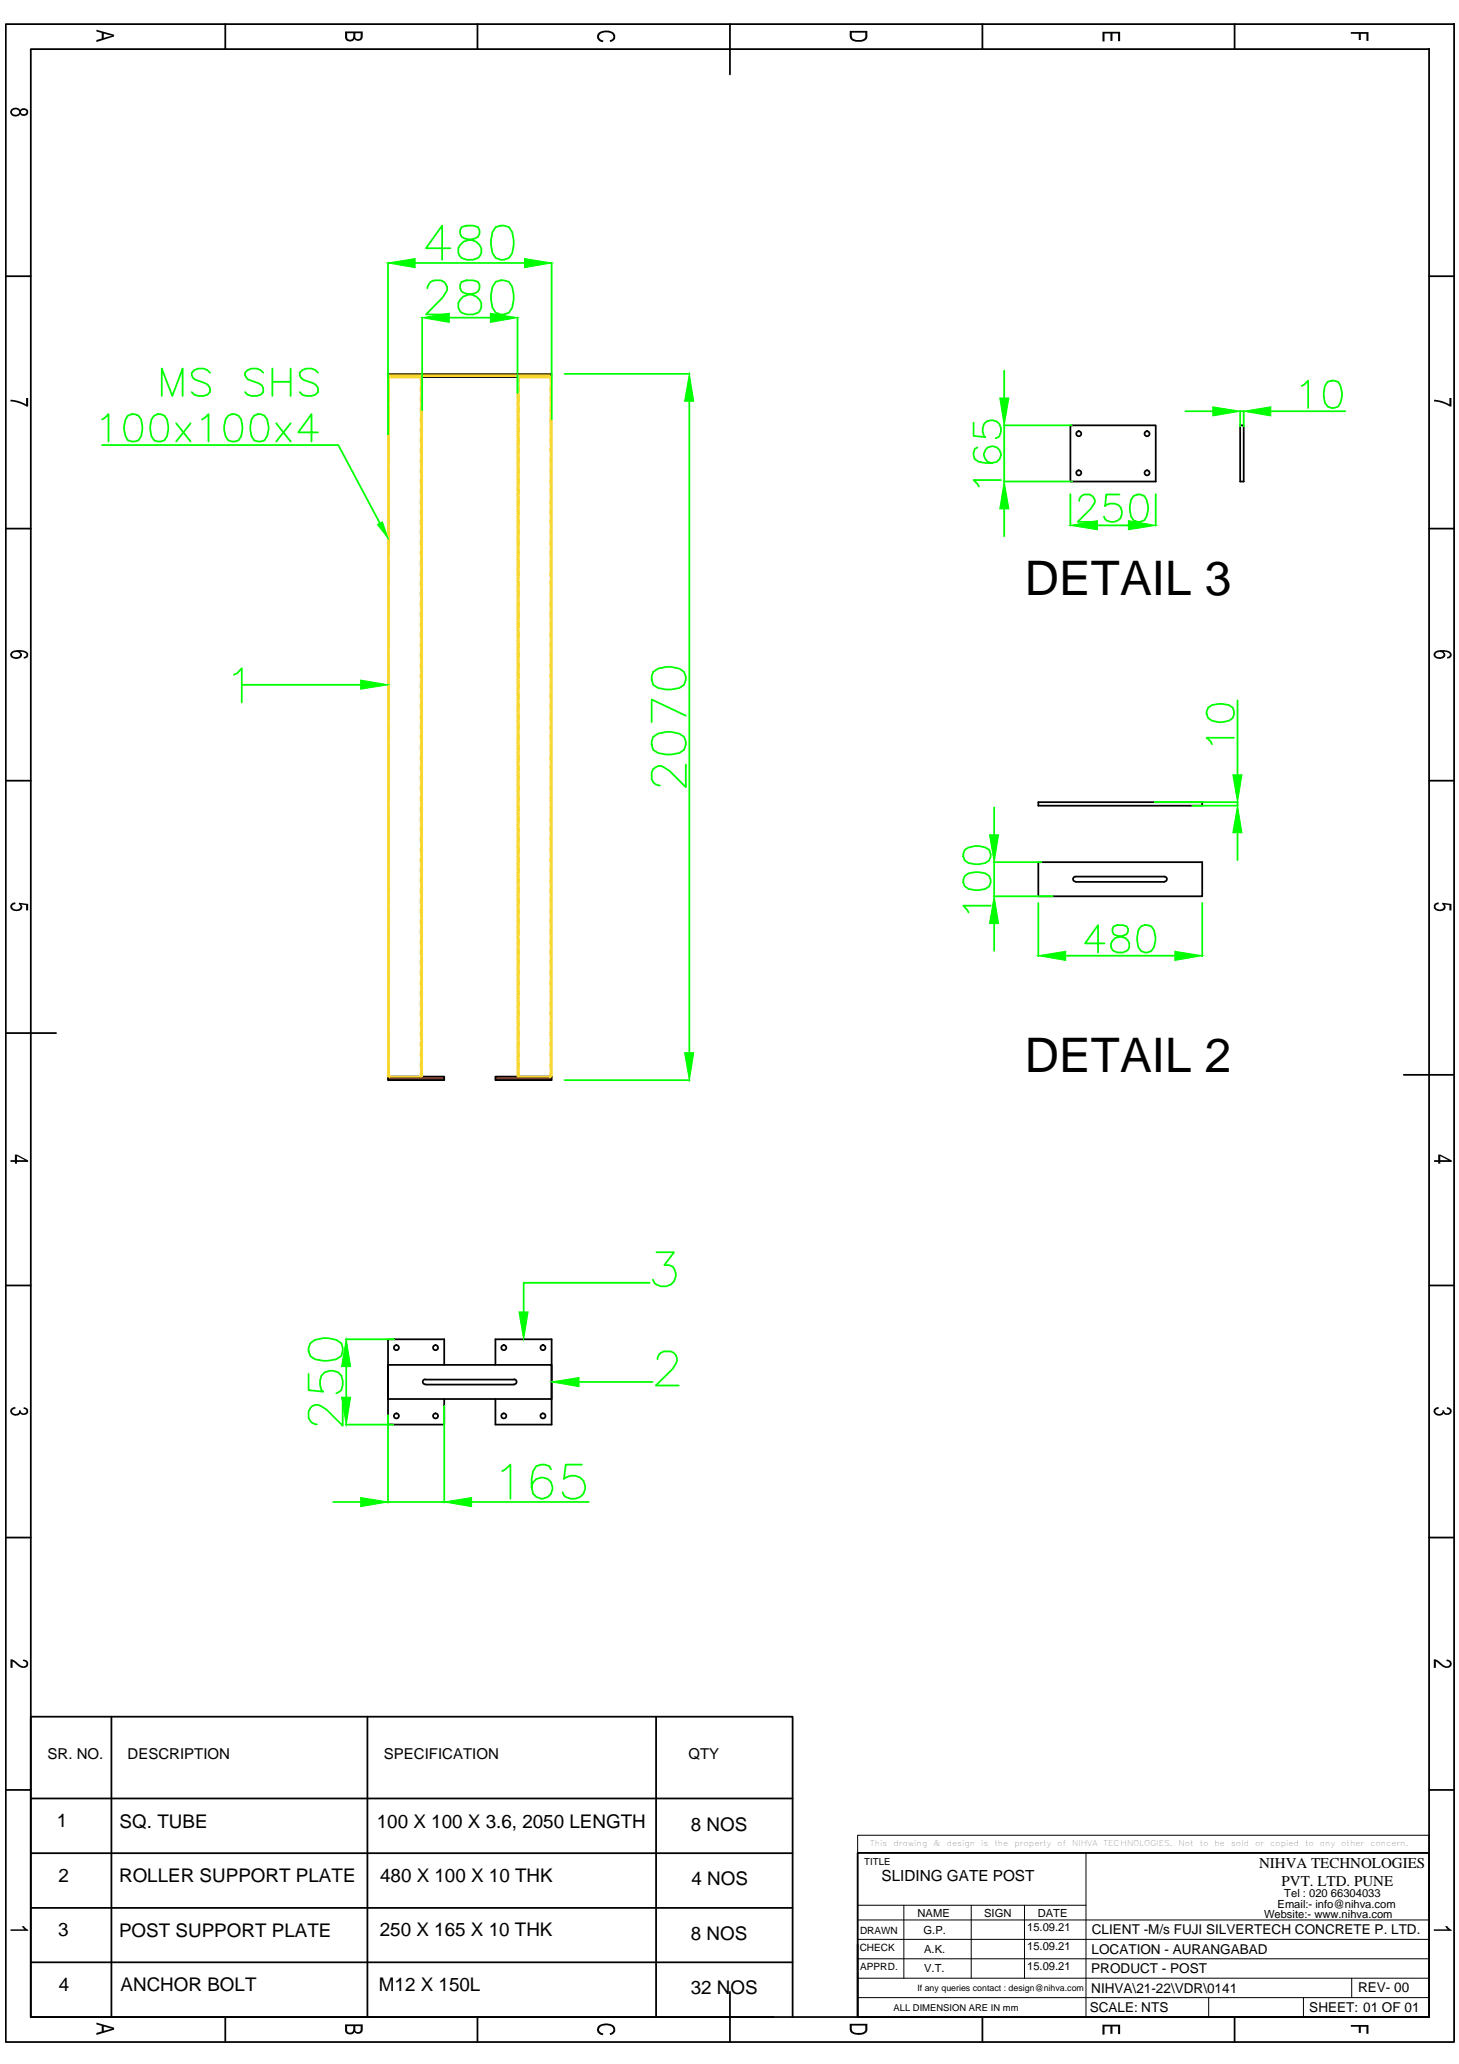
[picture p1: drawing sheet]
<svg xmlns="http://www.w3.org/2000/svg" width="210mm" height="297mm" viewBox="0 0 210 297" stroke-linecap="round" stroke-linejoin="round" font-family="sans-serif">
<defs><g id="words">
<g font-size="6.9">
<text x="147.4" y="85.6">DETAIL 3</text>
<text x="147.4" y="154.3">DETAIL 2</text>
</g>
<g font-size="2.7">
<text x="8.2" y="263">1</text>
<text x="17.2" y="263">SQ. TUBE</text>
<text x="54.2" y="263">100 X 100 X 3.6, 2050 LENGTH</text>
<text x="99.4" y="263.4">8 NOS</text>
<text x="8.4" y="270.8">2</text>
<text x="17.1" y="270.8">ROLLER SUPPORT PLATE</text>
<text x="54.7" y="270.8">480 X 100 X 10 THK</text>
<text x="99.5" y="271.3">4 NOS</text>
<text x="8.4" y="278.7">3</text>
<text x="17.1" y="278.7">POST SUPPORT PLATE</text>
<text x="54.6" y="278.7">250 X 165 X 10 THK</text>
<text x="99.4" y="279.2">8 NOS</text>
<text x="8.5" y="286.6">4</text>
<text x="17.3" y="286.6">ANCHOR BOLT</text>
<text x="54.5" y="286.6">M12 X 150L</text>
<text x="99.4" y="287">32 NOS</text>
</g>
<g font-size="2.2">
<text x="6.8" y="253.2">SR. NO.</text>
<text x="18.4" y="253.2">DESCRIPTION</text>
<text x="55.2" y="253.2">SPECIFICATION</text>
<text x="99" y="253.2">QTY</text>
<text x="181.1" y="268.9">NIHVA TECHNOLOGIES</text>
<text x="126.8" y="270.8">SLIDING GATE POST</text>
<text x="184.4" y="271.4">PVT. LTD. PUNE</text>
</g>
<g font-size="1.9">
<text x="157" y="281.2">LOCATION - AURANGABAD</text>
<text x="157.1" y="278.4">CLIENT -M/s FUJI SILVERTECH CONCRETE P. LTD.</text>
<text x="157" y="286.8">NIHVA\21-22\VDR\0141</text>
<text x="157" y="284">PRODUCT - POST</text>
<text x="195.4" y="286.7">REV- 00</text>
<text x="156.8" y="289.6">SCALE: NTS</text>
<text x="188.4" y="289.6">SHEET: 01 OF 01</text>
</g>
<g font-size="1.6">
<text x="132" y="275.9">NAME</text>
<text x="141.6" y="275.9">SIGN</text>
<text x="149.3" y="275.9">DATE</text>
<text x="183.8" y="274.6">Email:- info@nihva.com</text>
<text x="184.8" y="273">Tel : 020 66304033</text>
<text x="132.9" y="278.3">G.P.</text>
<text x="133" y="281.1">A.K.</text>
<text x="147.8" y="277.9">15.09.21</text>
<text x="147.8" y="280.7">15.09.21</text>
<text x="181.8" y="276.1">Website:- www.nihva.com</text>
<text x="133" y="283.8">V.T.</text>
<text x="147.8" y="283.5">15.09.21</text>
</g>
<g font-size="1.4">
<text x="124.3" y="268.4">TITLE</text>
<text x="123.7" y="280.8">CHECK</text>
<text x="123.7" y="278.3">DRAWN</text>
<text x="123.7" y="283.5">APPRD.</text>
<text x="128.6" y="289.3">ALL DIMENSION ARE IN mm</text>
</g>
<text font-size="1.3" x="132" y="286.5">If any queries contact : design@nihva.com</text>
<g font-size="1.1">
<text x="125.2" y="265.7">This</text>
<text x="128.5" y="265.7">drawing</text>
<text x="134.3" y="265.7">&amp;</text>
<text x="136.2" y="265.7">design</text>
<text x="141.2" y="265.7">is</text>
<text x="143.1" y="265.7">the</text>
<text x="145.9" y="265.7">property</text>
<text x="152.1" y="265.7">of</text>
<text x="154.2" y="265.7">NIHVA</text>
<text x="158.8" y="265.7">TECHNOLOGIES.</text>
<text x="169.6" y="265.7">Not</text>
<text x="172.6" y="265.7">to</text>
<text x="174.7" y="265.7">be</text>
<text x="177.1" y="265.7">sold</text>
<text x="180.6" y="265.7">or</text>
<text x="182.7" y="265.7">copied</text>
<text x="187.7" y="265.7">to</text>
<text x="189.9" y="265.7">any</text>
<text x="193" y="265.7">other</text>
<text x="197.1" y="265.7">concern.</text>
</g>
</g></defs>
<!-- layer: 0 -->
<path d="M55.8 53.8v.5h23.6zM55.8 53.8h23.6v.5z" fill="#f8d731" stroke="#f8d731" stroke-width=".14"/>
<g fill="none" stroke="#000" stroke-width=".14">
<path d="M55.8 54.3h23.4M55.8 53.8h23.6M123.4 264.1h82.2v2.6h-82.2zM123.4 279.1h82.2M123.4 276.3h82.2M123.4 266.7v23.6M123.4 274.2h32.8M124.8 266.7h80.8M130 274.2v10.5M139.7 274.2v10.5M147.4 274.2v10.5M156.2 266.7v23.6"/>
<path d="M123.4 284.7h82.2M123.4 281.9h82.2M123.4 287.5h82.2M173.9 287.5v2.8M187.5 287.5v2.8M194.5 284.7v2.8"/>
</g>
<g fill="none" stroke="#000" stroke-width=".25">
<path d="M.8 3.5h208.4v290.4h-208.4zM4.4 7.1h201.2v283.2h-201.2zM32.4 3.5v3.6M68.7 3.5v3.6M105 3.5v7.2M141.3 3.5v3.6M177.6 3.5v3.6M.8 39.8h3.6M205.6 39.8h3.6M55.8 53.8v.5M79.4 53.8v.5M.8 76.1h3.6"/>
<path d="M154 61.2h12.3v8.1h-12.3zM178.4 61.2h.5v8.1h-.5zM205.6 76.1h3.6M.8 112.4h3.6M149.4 115.4h23.6v.6h-23.6zM205.6 112.4h3.6M149.4 124.1h23.6v4.9h-23.6zM154.7 126.2a.36 .36 0 0 0-.3 .3 .36 .36 0 0 0 .3 .4M154.8 126.2h12.7a.36 .36 0 0 1 .4 .3 .36 .36 0 0 1-.4 .4M154.8 126.9h12.7M.8 148.7h7.3M55.8 154.9h8.1v.5h-8.1z"/>
<path d="M71.3 154.9h8.1v.5h-8.1zM202 154.7h7.2M.8 185h3.6M55.8 196.4v4.9h23.6v-4.9h-23.6v4.9M61.2 198.5a.36 .36 0 0 0-.4 .4 .36 .36 0 0 0 .4 .3M61.2 199.3h12.8M61.2 198.5h12.8M63.9 196.4v-3.7h-8.1v12.3h8.1v-3.7M71.3 196.4v-3.7h8.1v12.3h-8.1v-3.7M74 198.5a.36 .36 0 0 1 .3 .4 .36 .36 0 0 1-.3 .3M205.6 185h3.6M.8 221.3h3.6"/>
<path d="M205.6 221.3h3.6M.8 257.6h3.6M4.4 258.8h109.6M16 247.1v43.2M52.9 247.1v43.2M94.4 247.1v43.2M205.6 257.6h3.6M4.4 266.7h109.6M4.4 274.6h109.6M123.4 266.7h82.2v23.6h-82.2zM123.4 279.8v10.5M4.4 282.4h109.6"/>
<path d="M32.4 290.3v3.6M68.7 290.3v3.6M105 286.6v7.3M111.3 290.3h-106.9v-43.2h109.6v43.2M129.6 290.3h76M141.3 290.3v3.6M177.6 290.3v3.6"/>
<circle cx="155.2" cy="68.1" r=".36"/>
<circle cx="155.2" cy="62.4" r=".36"/>
<circle cx="165" cy="68.1" r=".36"/>
<circle cx="165" cy="62.4" r=".36"/>
<circle cx="57" cy="194" r=".36"/>
<circle cx="62.7" cy="194" r=".36"/>
<circle cx="72.5" cy="194" r=".36"/>
<circle cx="78.1" cy="194" r=".36"/>
<circle cx="57" cy="203.8" r=".36"/>
<circle cx="62.7" cy="203.8" r=".36"/>
<circle cx="72.5" cy="203.8" r=".36"/>
<circle cx="78.1" cy="203.8" r=".36"/>
</g>
<g fill="#f00" stroke="#f00" stroke-width=".14">
<path d="M55.8 154.9v.5h8.1zM55.8 154.9h8.1v.5z"/>
<path d="M71.3 154.9v.5h8.1zM71.3 154.9h8.1v.5z"/>
</g>
<g fill="none" stroke="#f8d731" stroke-width=".25">
<path d="M55.8 54.3h4.9v100.6h-4.9zM55.9 54.3l-.1 .1M56 54.5l-.2 .2M56 54.9l-.2 .1M56 55.2l-.2 .2M56 55.5l-.2 .2M56 55.8l-.2 .2M56 56.2l-.2 .1M56 56.5l-.2 .2M56 56.9l-.2 .1M56 57.2l-.2 .2M56 57.5l-.2 .2"/>
<path d="M56 57.8l-.2 .2M56 58.2l-.2 .1M56 58.5l-.2 .2M56 58.8l-.2 .2M56 59.1l-.2 .2M56 59.5l-.2 .1M56 59.8l-.2 .2M56 54.3l-.2 .2M56 54.7l-.2 .1M56 54.9l-.2 .2M56 55.3l-.2 .2M56 55.6l-.2 .2"/>
<path d="M56 56l-.2 .1M56 55.7v.6l-.2 .2M56 56.6l-.2 .2M56 56.9l-.2 .2M56 57.3l-.2 .1M56 57.6l-.2 .2M56 58l-.2 .1M56 58.3l-.2 .2M56 58.6l-.2 .2M56 58.9l-.2 .2M56 58.7v.6l-.2 .1M56 59.6l-.2 .2"/>
<path d="M56 59.9l-.2 .2M56 57.2v.6M56.3 54.3h-.3v.5M57.2 54.3h.6M58.7 54.3h.6M60.2 54.3h.3v.5M60.5 57.2v.6M60.6 54.3l-.1 .1M60.7 54.4l-.2 .2M60.7 54.7l-.2 .2M60.7 55.1l-.2 .1M60.7 55.4l-.2 .2"/>
<path d="M60.7 55.8l-.2 .1M60.7 56.1l-.2 .2M60.7 56.4l-.2 .2M60.7 56.7l-.2 .2M60.7 57.1l-.2 .1M60.7 57.4l-.2 .2M60.7 57.7l-.2 .2M60.7 58l-.2 .3M60.7 58.4l-.2 .1M60.7 58.7l-.2 .2M60.7 59.1l-.2 .1M60.7 59.4l-.2 .2"/>
<path d="M60.7 59.7l-.2 .2M60.7 54.5l-.2 .2M60.7 54.9l-.2 .1M60.7 55.2l-.2 .2M60.7 55.5l-.2 .2v.6M60.7 55.8l-.2 .2M60.7 56.2l-.2 .1M60.7 56.5l-.2 .2M60.7 56.9l-.2 .1M60.7 57.2l-.2 .2M60.7 57.5l-.2 .2M60.7 57.8l-.2 .2"/>
<path d="M60.7 58.2l-.2 .1M60.7 58.5l-.2 .2v.6M60.7 58.8l-.2 .2M60.7 59.1l-.2 .3M60.7 59.5l-.2 .1M60.7 59.8l-.2 .2M74.5 54.3h4.9v100.6h-4.9zM74.5 57.4l.2-.2v.6M74.5 54.3v.1M74.7 54.5l-.2 .2M74.7 55.2l-.2 .2M74.7 55.5l-.2 .2"/>
<path d="M74.7 56.2l-.2 .1M74.7 56.5l-.2 .2M74.7 57.8l-.2 .2M74.7 58.2l-.2 .1M74.7 58.8l-.2 .2M74.7 59.8l-.2 .2M74.7 54.7l-.2 .1M74.7 55.6l-.2 .2M74.7 56l-.2 .1M74.7 56.6l-.2 .2M74.7 57.3l-.2 .1M74.7 57.6l-.2 .2"/>
<path d="M74.7 58.3l-.2 .2M74.7 58.7v.6l-.2 .1M74.7 59.9l-.2 .2M74.7 54.3h.3M74.7 54.9l-.2 .1M74.7 55.8l-.2 .2M74.7 56.9l-.2 .1M74.7 57.5l-.2 .2M74.7 58.5l-.2 .2M74.7 59.2l-.2 .2M74.7 59.5l-.2 .2M74.7 54.3l-.2 .2"/>
<path d="M74.7 55l-.2 .2M74.7 55.3l-.2 .2M74.7 55.7v.6l-.2 .2M74.7 56.9l-.2 .3M74.7 58l-.2 .1M74.7 58.6l-.2 .2M74.7 58.9l-.2 .2M74.7 59.6l-.2 .2M74.7 54.3v.5M75.9 54.3h.6M77.4 54.3h.6M78.9 54.3h.3v.5"/>
<path d="M79.2 57.2v.6M79.3 54.3l-.1 .1M79.4 55.4l-.2 .2M79.4 55.8l-.2 .1M79.4 57.1l-.2 .1M79.4 57.4l-.2 .2M79.4 59.1l-.2 .1M79.4 59.4l-.2 .2M79.4 54.4l-.2 .2M79.4 54.8l-.2 .1M79.4 55.1l-.2 .2M79.4 56.1l-.2 .2"/>
<path d="M79.4 56.4l-.2 .2M79.4 56.7l-.2 .2M79.4 57.7l-.2 .2M79.4 58.1l-.2 .2M79.4 58.4l-.2 .2M79.4 58.7l-.2 .2M79.4 59.7l-.2 .2M79.4 54.5l-.2 .2M79.4 54.9l-.2 .1M79.4 55.2l-.2 .2M79.4 55.5l-.2 .2v.6M79.4 55.9l-.2 .1"/>
<path d="M79.4 56.2l-.2 .2M79.4 56.5l-.2 .2M79.4 56.9l-.2 .1M79.4 57.2l-.2 .2M79.4 57.5l-.2 .2M79.4 57.8l-.2 .2M79.4 58.2l-.2 .1M79.4 58.5l-.2 .2v.6M79.4 58.8l-.2 .2M79.4 59.2l-.2 .2M79.4 59.5l-.2 .2M79.4 59.8l-.2 .2"/>
<path d="M55.8 60.3l.2-.1v.5M55.8 67.7l.2-.2v.6l-.2 .1M55.8 61.8l.2-.2v.6M55.8 64.7l.2-.1v.6M56 60.5l-.2 .2M56 60.8l-.2 .2M56 61.1l-.2 .2M56 61.5l-.2 .1M56 61.8l-.2 .2M56 62.1l-.2 .2M56 62.4l-.2 .3M56 62.8l-.2 .1"/>
<path d="M56 63.1l-.2 .2M56 63.5l-.2 .1M56 63.8l-.2 .2M56 64.1l-.2 .2M56 64.4l-.2 .2M56 64.8l-.2 .1M56 65.1l-.2 .2M56 65.4l-.2 .2M56 65.8l-.2 .2M56 66.1l-.2 .2M56 66.4l-.2 .2M56 66.8l-.2 .1"/>
<path d="M56 67.1l-.2 .2M56 67.4l-.2 .2M56 67.7l-.2 .2M56 68.4l-.2 .2M56 68.7l-.2 .2M56 69.1l-.2 .2M56 69.4l-.2 .2M56 69.7l-.2 .2M56 70.1l-.2 .1M56 70.4l-.2 .2M56 70.7l-.2 .2M56 71.1l-.2 .1"/>
<path d="M56 71.4l-.2 .2M56 71.7l-.2 .2M56 72.1l-.2 .1M56 72.4l-.2 .2M56 72.7l-.2 .2M56 73l-.2 .2M56 73.4l-.2 .1M56 73.7l-.2 .2M56 74l-.2 .2M56 74.4l-.2 .1M56 74.7l-.2 .2M56 75l-.2 .2"/>
<path d="M56 75.4l-.2 .1M56 75.7l-.2 .2M56 76l-.2 .2M56 76.4l-.2 .1M56 76.7l-.2 .2M56 77l-.2 .2M56 77.3l-.2 .2M56 77.7l-.2 .2M56 78l-.2 .2M56 78.3l-.2 .2M56 78.7l-.2 .1M56 79l-.2 .2"/>
<path d="M56 79.3l-.2 .2M56 79.7l-.2 .1M56 80l-.2 .2M56 60.2l-.2 .2M56 60.6l-.2 .1M56 60.9l-.2 .2M56 61.3l-.2 .1M56 61.9l-.2 .2M56 62.2l-.2 .2M56 62.6l-.2 .1M56 62.9l-.2 .2M56 63.2l-.2 .2"/>
<path d="M56 63.5l-.2 .3M56 63.9l-.2 .2M56 64.2l-.2 .2M56 64.9l-.2 .2M56 65.2l-.2 .2M56 65.5l-.2 .2M56 65.9l-.2 .1M56 66.2l-.2 .2M56 66.5l-.2 .2M56 66.9l-.2 .2M56 67.2l-.2 .2M56 67.9l-.2 .1"/>
<path d="M56 68.2l-.2 .2M56 68.5l-.2 .2M56 68.8l-.2 .2M56 69.2l-.2 .1M56 69.5l-.2 .2M56 69.9l-.2 .1M56 70.2l-.2 .2M56 70.5l-.2 .2M56 70.8l-.2 .2M56 71.2l-.2 .1M56 71.5l-.2 .2M56 71.8l-.2 .2"/>
<path d="M56 72.2l-.2 .1M56 72.5l-.2 .2M56 72.8l-.2 .2M56 73.2l-.2 .1M56 73.5l-.2 .2M56 73.8l-.2 .2M56 74.1l-.2 .2M56 74.5l-.2 .1M56 74.8l-.2 .2M56 75.1l-.2 .2M56 75.5l-.2 .1M56 75.8l-.2 .2"/>
<path d="M56 76.1l-.2 .2M56 76.5l-.2 .1M56 76.8l-.2 .2M56 77.1l-.2 .2M56 77.5l-.2 .1M56 77.8l-.2 .2M56 78.1l-.2 .2M56 78.4l-.2 .2M56 78.8l-.2 .2M56 79.1l-.2 .2M56 79.4l-.2 .2M56 79.8l-.2 .1"/>
<path d="M56 63.1v.6M56 66v.6M56 69v.6M56 70.4v.6M56 71.9v.6M56 73.4v.6M56 74.9v.5M56 76.3v.6M56 77.8v.6M56 79.3v.6M60.5 61.6v.6l.2-.2M60.5 77.8v.6l.2-.2"/>
<path d="M60.5 60.2v.5M60.5 63.1v.6M60.5 64.6v.6M60.5 66v.6M60.5 67.5v.6M60.5 69v.6M60.5 70.4v.6M60.5 71.9v.6M60.5 73.4v.6M60.5 76.3v.6M60.5 79.3v.6M60.7 60l-.2 .2"/>
<path d="M60.7 60.4l-.2 .1M60.7 60.7l-.2 .2M60.7 61l-.2 .2M60.7 61.4l-.2 .2M60.7 61.7l-.2 .2M60.7 62.4l-.2 .1M60.7 62.7l-.2 .2M60.7 63l-.2 .2M60.7 63.3l-.2 .2M60.7 63.7l-.2 .1M60.7 64l-.2 .2M60.7 64.3l-.2 .2"/>
<path d="M60.7 64.7l-.2 .2M60.7 65l-.2 .2M60.7 65.3l-.2 .2M60.7 65.7l-.2 .1M60.7 66l-.2 .2M60.7 66.3l-.2 .2M60.7 66.7l-.2 .1M60.7 67l-.2 .2M60.7 67.3l-.2 .2M60.7 67.6l-.2 .2M60.7 68l-.2 .2M60.7 68.3l-.2 .2"/>
<path d="M60.7 68.6l-.2 .2M60.7 69l-.2 .1M60.7 69.3l-.2 .2M60.7 69.6l-.2 .2M60.7 70l-.2 .1M60.7 70.3l-.2 .2M60.7 70.6l-.2 .2M60.7 71l-.2 .1M60.7 71.3l-.2 .2M60.7 71.6l-.2 .2M60.7 72l-.2 .1M60.7 72.3l-.2 .2"/>
<path d="M60.7 72.6l-.2 .2M60.7 72.9l-.2 .2M60.7 73.3l-.2 .1M60.7 73.6l-.2 .2M60.7 73.9l-.2 .2M60.7 74.3l-.2 .1M60.7 74.6l-.2 .2M60.7 74.9l-.2 .2M60.7 74.7l-.2 .2v.5l.2-.1M60.7 75.6l-.2 .2M60.7 75.9l-.2 .2M60.7 76.2l-.2 .2"/>
<path d="M60.7 76.6l-.2 .2M60.7 76.9l-.2 .2M60.7 77.3l-.2 .1M60.7 77.6l-.2 .1M60.7 77.9l-.2 .2M60.7 78.6l-.2 .1M60.7 78.9l-.2 .2M60.7 79.2l-.2 .2M60.7 79.5l-.2 .2M60.7 79.9l-.2 .2M60.7 60.2l-.2 .1M60.7 60.5l-.2 .2"/>
<path d="M60.7 60.8l-.2 .2M60.7 61.1l-.2 .2M60.7 61.5l-.2 .1M60.7 61.8l-.2 .2M60.7 62.1l-.2 .2M60.7 62.5l-.2 .2M60.7 62.8l-.2 .2M60.7 63.1l-.2 .2M60.7 63.5l-.2 .1M60.7 63.8l-.2 .2M60.7 64.1l-.2 .2M60.7 64.4l-.2 .2"/>
<path d="M60.7 64.8l-.2 .1M60.7 65.1l-.2 .2M60.7 65.4l-.2 .2M60.7 65.8l-.2 .2M60.7 66.1l-.2 .2M60.7 66.4l-.2 .2M60.7 66.8l-.2 .1M60.7 67.1l-.2 .2M60.7 67.4l-.2 .2M60.7 67.8l-.2 .1M60.7 68.1l-.2 .2M60.7 68.4l-.2 .2"/>
<path d="M60.7 68.7l-.2 .2M60.7 69.1l-.2 .2M60.7 69.4l-.2 .2M60.7 69.7l-.2 .2M60.7 70.1l-.2 .1M60.7 70.4l-.2 .2M60.7 70.7l-.2 .2M60.7 71.1l-.2 .1M60.7 71.4l-.2 .2M60.7 71.7l-.2 .2M60.7 72.1l-.2 .1M60.7 72.4l-.2 .2"/>
<path d="M60.7 72.7l-.2 .2M60.7 73.1l-.2 .1M60.7 73.4l-.2 .2M60.7 73.7l-.2 .2M60.7 74l-.2 .2M60.7 74.4l-.2 .1M60.7 75l-.2 .2M60.7 75.4l-.2 .1M60.7 75.7l-.2 .2M60.7 76l-.2 .2M60.7 76.4l-.2 .1M60.7 76.7l-.2 .2"/>
<path d="M60.7 77l-.2 .2M60.7 77.3l-.2 .2M60.7 77.7l-.2 .2M60.7 78l-.2 .2M60.7 78.4l-.2 .1M60.7 78.7l-.2 .2M60.7 79l-.2 .2M60.7 79.3l-.2 .2M60.7 79.7l-.2 .1M74.5 64.7l.2-.1v.6M74.5 78l.2-.2v.6M74.5 60.3l.2-.1v.5"/>
<path d="M74.5 67.7l.2-.2v.6l-.2 .2M74.5 61.8l.2-.2v.6M74.7 60.8l-.2 .2M74.7 61.5l-.2 .1M74.7 61.8l-.2 .2M74.7 62.5l-.2 .2M74.7 63.1l-.2 .2M74.7 63.5l-.2 .1M74.7 64.1l-.2 .2M74.7 65.1l-.2 .2M74.7 66.1l-.2 .2M74.7 66.8l-.2 .1"/>
<path d="M74.7 67.1l-.2 .2M74.7 67.8l-.2 .1M74.7 68.4l-.2 .2M74.7 68.7l-.2 .2M74.7 69.4l-.2 .2M74.7 70.4l-.2 .2M74.7 71.4l-.2 .2M74.7 72.1l-.2 .1M74.7 72.4l-.2 .2M74.7 73.1l-.2 .1M74.7 73.7l-.2 .2M74.7 74l-.2 .2"/>
<path d="M74.7 74.7l-.2 .2M74.7 75.7l-.2 .2M74.7 76.7l-.2 .2M74.7 77.3l-.2 .2M74.7 77.7l-.2 .2M74.7 78.4l-.2 .1M74.7 79l-.2 .2M74.7 79.3l-.2 .2M74.7 60.9l-.2 .2M74.7 61.3l-.2 .1M74.7 61.9l-.2 .2M74.7 62.6l-.2 .1"/>
<path d="M74.7 62.9l-.2 .2M74.7 63.6l-.2 .2M74.7 65.2l-.2 .2M74.7 66.2l-.2 .2M74.7 66.5l-.2 .2M74.7 67.2l-.2 .2M74.7 67.9l-.2 .1M74.7 68.2l-.2 .2M74.7 68.9l-.2 .1M74.7 69.9l-.2 .1M74.7 70.5l-.2 .2M74.7 71.5l-.2 .2"/>
<path d="M74.7 71.8l-.2 .2M74.7 71.9v.6l-.2 .2M74.7 73.2l-.2 .1M74.7 73.5l-.2 .2M74.7 74.2l-.2 .1M74.7 75.1l-.2 .2M74.7 75.8l-.2 .2M74.7 76.8l-.2 .2M74.7 77.1l-.2 .2M74.7 78.4l-.2 .2M74.7 78.8l-.2 .2M74.7 79.5l-.2 .1"/>
<path d="M74.7 60.5l-.2 .2M74.7 61.1l-.2 .2M74.7 62.1l-.2 .2M74.7 62.8l-.2 .2M74.7 63.8l-.2 .2M74.7 64.5l-.2 .1M74.7 64.8l-.2 .2M74.7 65.4l-.2 .2M74.7 65.8l-.2 .2M74.7 66.4l-.2 .2M74.7 67.4l-.2 .2M74.7 69.1l-.2 .2"/>
<path d="M74.7 69.8l-.2 .1M74.7 70.1l-.2 .2M74.7 70.7l-.2 .2M74.7 71.1l-.2 .1M74.7 71.7l-.2 .2M74.7 72.7l-.2 .2M74.7 73.4l-.2 .2M74.7 74.4l-.2 .1M74.7 75.1l-.2 .1M74.7 75.4l-.2 .1M74.7 76l-.2 .2M74.7 76.4l-.2 .1"/>
<path d="M74.7 77l-.2 .2M74.7 78l-.2 .2M74.7 78.7l-.2 .2M74.7 79.7l-.2 .1M74.7 60.3l-.2 .2M74.7 60.6l-.2 .2M74.7 62.2l-.2 .2M74.7 63.2l-.2 .2M74.7 63.9l-.2 .2M74.7 64.2l-.2 .2M74.7 64.9l-.2 .2M74.7 65.6l-.2 .1"/>
<path d="M74.7 65.9l-.2 .2M74.7 66.9l-.2 .2M74.7 68.5l-.2 .2M74.7 69.2l-.2 .2M74.7 69.5l-.2 .2M74.7 70.2l-.2 .2M74.7 70.9l-.2 .1M74.7 71.2l-.2 .2M74.7 72.2l-.2 .1M74.7 72.8l-.2 .2M74.7 73.8l-.2 .2M74.7 74.5l-.2 .2"/>
<path d="M74.7 74.8l-.2 .2M74.7 75.5l-.2 .1M74.7 76.2l-.2 .1M74.7 76.5l-.2 .2M74.7 77.5l-.2 .1M74.7 78.1l-.2 .2M74.7 79.1l-.2 .2M74.7 79.8l-.2 .2M74.7 63.1v.6M74.7 66v.6M74.7 69v.6M74.7 70.4v.6"/>
<path d="M74.7 73.4v.6M74.7 74.9v.5M74.7 76.3v.6M74.7 79.3v.6M79.2 77.8v.6l.2-.2M79.2 66v.6l.2-.1M79.2 60.2v.5M79.2 61.6v.6M79.2 63.1v.6M79.2 64.6v.6M79.2 69v.6M79.2 70.4v.6"/>
<path d="M79.2 73.4v.6M79.2 76.3v.6M79.2 79.3v.6M79.4 60.7l-.2 .2M79.4 61l-.2 .2M79.4 62.4l-.2 .1M79.4 62.7l-.2 .2M79.4 64l-.2 .2M79.4 64.3l-.2 .2M79.4 64.7l-.2 .2M79.4 65.7l-.2 .1M79.4 66l-.2 .2"/>
<path d="M79.4 66.3l-.2 .2M79.4 67.6l-.2 .2M79.4 68l-.2 .2M79.4 69.3l-.2 .2M79.4 69.6l-.2 .2M79.4 70l-.2 .1M79.4 71l-.2 .1M79.4 71.3l-.2 .2M79.4 71.6l-.2 .2M79.4 72.9l-.2 .2M79.4 73.3l-.2 .1M79.4 74.6l-.2 .2"/>
<path d="M79.4 74.9l-.2 .2M79.4 74.7l-.2 .2v.5l.2-.1M79.4 76.2l-.2 .2M79.4 76.6l-.2 .2M79.4 76.9l-.2 .2M79.4 78.6l-.2 .1M79.4 79.9l-.2 .2M79.4 60.1l-.2 .1M79.4 60.4l-.2 .2M79.4 61.4l-.2 .2M79.4 61.7l-.2 .2M79.4 62l-.2 .2"/>
<path d="M79.4 63l-.2 .2M79.4 63.4l-.2 .1M79.4 63.7l-.2 .2M79.4 65l-.2 .2M79.4 65.4l-.2 .1M79.4 66.7l-.2 .1M79.4 67l-.2 .2M79.4 67.3l-.2 .2v.6M79.4 68.3l-.2 .2M79.4 68.7l-.2 .1M79.4 69l-.2 .2M79.4 70.3l-.2 .2"/>
<path d="M79.4 70.7l-.2 .1M79.4 72l-.2 .1M79.4 72.3l-.2 .2M79.4 72.6l-.2 .2M79.4 73.6l-.2 .2M79.4 74l-.2 .1M79.4 74.3l-.2 .2M79.4 75.6l-.2 .2M79.4 75.9l-.2 .2M79.4 77.3l-.2 .1M79.4 77.6l-.2 .2M79.4 77.9l-.2 .2"/>
<path d="M79.4 78.9l-.2 .2M79.4 79.2l-.2 .2M79.4 79.5l-.2 .3M79.4 60.2l-.2 .1M79.4 60.5l-.2 .2M79.4 60.8l-.2 .2M79.4 61.2l-.2 .1M79.4 61.5l-.2 .2M79.4 61.8l-.2 .2M79.4 62.1l-.2 .2M79.4 62.5l-.2 .2M79.4 62.8l-.2 .2"/>
<path d="M79.4 63.1l-.2 .2M79.4 63.5l-.2 .1M79.4 63.8l-.2 .2M79.4 64.1l-.2 .2M79.4 64.5l-.2 .1M79.4 64.8l-.2 .2M79.4 65.1l-.2 .2M79.4 65.4l-.2 .2M79.4 65.8l-.2 .2M79.4 66.1l-.2 .2M79.4 66.8l-.2 .2M79.4 67.1l-.2 .2"/>
<path d="M79.4 67.4l-.2 .2M79.4 67.8l-.2 .1M79.4 68.1l-.2 .2M79.4 68.4l-.2 .2M79.4 68.7l-.2 .2M79.4 69.1l-.2 .2M79.4 69.4l-.2 .2M79.4 69.8l-.2 .1M79.4 70.1l-.2 .2M79.4 70.4l-.2 .2M79.4 70.7l-.2 .2M79.4 71.1l-.2 .1"/>
<path d="M79.4 71.4l-.2 .2M79.4 71.8l-.2 .1v.6M79.4 72.1l-.2 .2M79.4 72.4l-.2 .2M79.4 72.7l-.2 .2M79.4 73.1l-.2 .1M79.4 73.4l-.2 .2M79.4 73.7l-.2 .2M79.4 74l-.2 .2M79.4 74.4l-.2 .1M79.4 75.1l-.2 .1M79.4 75.4l-.2 .2"/>
<path d="M79.4 75.7l-.2 .2M79.4 76l-.2 .2M79.4 76.4l-.2 .1M79.4 76.7l-.2 .2M79.4 77l-.2 .2M79.4 77.3l-.2 .3M79.4 77.7l-.2 .2M79.4 78l-.2 .2M79.4 78.4l-.2 .1M79.4 78.7l-.2 .2M79.4 79l-.2 .2M79.4 79.3l-.2 .2"/>
<path d="M79.4 79.7l-.2 .1M55.8 92.7l.2-.2v.6M55.8 80.9l.2-.1v.6M56 80.3l-.2 .2M56 80.6l-.2 .2M56 81l-.2 .2M56 81.3l-.2 .2M56 81.7l-.2 .1M56 82l-.2 .2M56 82.3l-.2 .2M56 82.6l-.2 .2M56 83l-.2 .1"/>
<path d="M56 83.3l-.2 .2M56 83.6l-.2 .2M56 83.9l-.2 .2M56 83.7v.6l-.2 .2M56 84.6l-.2 .2M56 85l-.2 .1M56 85.3l-.2 .2M56 85.6l-.2 .2M56 85.9l-.2 .2M56 86.3l-.2 .1M56 86.6l-.2 .2M56 87l-.2 .1"/>
<path d="M56 86.7v.5l-.2 .3M56 87.6l-.2 .2M56 87.9l-.2 .2M56 88.3l-.2 .1M56 88.6l-.2 .2M56 88.9l-.2 .2M56 89.2l-.2 .2M56 89.6l-.2 .1M56 89.9l-.2 .2M56 90.3l-.2 .1M56 90.6l-.2 .2M56 90.9l-.2 .2"/>
<path d="M56 91.2l-.2 .2M56 91.6l-.2 .1M56 91.9l-.2 .2M56 92.2l-.2 .2M56 92.9l-.2 .1M56 93.2l-.2 .2M56 93.6l-.2 .1M56 93.9l-.2 .2M56 94.2l-.2 .2M56 94.5l-.2 .2M56 94.9l-.2 .1M56 95.2l-.2 .2"/>
<path d="M56 95.5l-.2 .2M56 95.8l-.2 .3M56 96.2l-.2 .2M56 96.5l-.2 .2M56 96.9l-.2 .1M56 97.2l-.2 .2M56 97v.5l-.2 .2M56 97.8l-.2 .2M56 98.2l-.2 .1M56 98.5l-.2 .2M56 98.8l-.2 .2M56 99.2l-.2 .2"/>
<path d="M56 99.5l-.2 .2M56 99.8l-.2 .2M56 99.9v.6l-.2 .2M56 80.1l-.2 .2M56 80.4l-.2 .2M56 81.1l-.2 .2M56 81.4l-.2 .2M56 81.7l-.2 .2M56 82.1l-.2 .2M56 82.4l-.2 .2M56 82.8l-.2 .1M56 83.1l-.2 .2"/>
<path d="M56 83.4l-.2 .2M56 83.7l-.2 .2M56 84.1l-.2 .1M56 84.4l-.2 .2M56 84.7l-.2 .2M56 85l-.2 .2M56 85.4l-.2 .2M56 85.7l-.2 .2M56 86.1l-.2 .1M56 86.4l-.2 .2M56 86.7l-.2 .2M56 87l-.2 .2"/>
<path d="M56 87.4l-.2 .1M56 87.7l-.2 .2M56 88.1l-.2 .1M56 88.3l-.2 .3M56 88.7l-.2 .2M56 89l-.2 .2M56 89.4l-.2 .1M56 89.7l-.2 .2M56 90l-.2 .2M56 90.3l-.2 .2M56 90.7l-.2 .1M56 91l-.2 .2"/>
<path d="M56 91.4l-.2 .1M56 91.1v.6l-.2 .2M56 92l-.2 .2M56 92.3l-.2 .2M56 92.7l-.2 .1M56 93l-.2 .2M56 93.3l-.2 .2M56 93.6l-.2 .3M56 94l-.2 .1M56 94.3l-.2 .2M56 94.7l-.2 .1M56 95l-.2 .2"/>
<path d="M56 95.3l-.2 .2M56 95.6l-.2 .2M56 96l-.2 .1M56 96.3l-.2 .2M56 96.6l-.2 .2M56 96.9l-.2 .3M56 97.3l-.2 .2M56 97.6l-.2 .2M56 98l-.2 .1M56 98.3l-.2 .2M56 98.6l-.2 .2M56 98.9l-.2 .2"/>
<path d="M56 99.3l-.2 .1M56 99.6l-.2 .2M56 99.9l-.2 .2M56 82.3v.5M56 85.2v.6M56 88.1v.6M56 89.6v.6M56 94v.6M56 95.5v.6M56 98.4v.6M60.5 80.8v.6l.2-.2M60.5 91.1v.6l.2-.3"/>
<path d="M60.5 94v.6l.2-.2M60.5 82.3v.5l.2-.2M60.5 98.4v.6l.2-.2M60.5 85.2v.6M60.5 88.1v.6M60.5 89.6v.6M60.5 92.5v.6M60.5 95.5v.6M60.5 97v.5M60.7 80.2l-.2 .2M60.7 80.6l-.2 .1M60.7 80.9l-.2 .2"/>
<path d="M60.7 81.5l-.2 .2M60.7 81.9l-.2 .1M60.7 82.2l-.2 .2M60.7 82.6l-.2 .1M60.7 82.8l-.2 .2M60.7 83.2l-.2 .2M60.7 83.5l-.2 .2v.6M60.7 83.9l-.2 .1M60.7 84.2l-.2 .2M60.7 84.5l-.2 .2M60.7 84.8l-.2 .2M60.7 85.2l-.2 .1"/>
<path d="M60.7 85.5l-.2 .2M60.7 85.9l-.2 .1M60.7 86.1l-.2 .3M60.7 86.5l-.2 .2v.5M60.7 86.8l-.2 .2M60.7 87.2l-.2 .1M60.7 87.5l-.2 .2M60.7 87.8l-.2 .2M60.7 88.1l-.2 .2M60.7 88.5l-.2 .1M60.7 88.8l-.2 .2M60.7 89.2l-.2 .1"/>
<path d="M60.7 89.5l-.2 .2M60.7 89.8l-.2 .2M60.7 90.1l-.2 .2M60.7 90.5l-.2 .1M60.7 90.8l-.2 .2M60.7 91.1l-.2 .2M60.7 91.8l-.2 .1M60.7 92.1l-.2 .2M60.7 92.5l-.2 .1M60.7 92.8l-.2 .2M60.7 93.1l-.2 .2M60.7 93.4l-.2 .2"/>
<path d="M60.7 93.8l-.2 .1M60.7 94.1l-.2 .2M60.7 94.8l-.2 .2M60.7 95.1l-.2 .2M60.7 95.4l-.2 .2M60.7 95.8l-.2 .1M60.7 96.1l-.2 .2M60.7 96.4l-.2 .2M60.7 96.7l-.2 .2M60.7 97.1l-.2 .1M60.7 97.4l-.2 .2M60.7 97.7l-.2 .2"/>
<path d="M60.7 98.1l-.2 .2M60.7 98.4l-.2 .2M60.7 98.7l-.2 .2M60.7 99.1l-.2 .1M60.7 99.4l-.2 .2M60.7 99.7l-.2 .2v.6M60.7 80l-.2 .2M60.7 80.3l-.2 .2M60.7 80.6l-.2 .2M60.7 81l-.2 .2M60.7 81.3l-.2 .2M60.7 81.7l-.2 .1"/>
<path d="M60.7 82l-.2 .2M60.7 82.3l-.2 .2M60.7 83l-.2 .1M60.7 83.3l-.2 .2M60.7 83.7l-.2 .1M60.7 83.9l-.2 .3M60.7 84.3l-.2 .2M60.7 84.6l-.2 .2M60.7 85l-.2 .1M60.7 85.3l-.2 .2M60.7 85.6l-.2 .2M60.7 85.9l-.2 .2"/>
<path d="M60.7 86.3l-.2 .1M60.7 86.6l-.2 .2M60.7 87l-.2 .1M60.7 87.2l-.2 .3M60.7 87.6l-.2 .2M60.7 87.9l-.2 .2M60.7 88.3l-.2 .1M60.7 88.6l-.2 .2M60.7 88.9l-.2 .2M60.7 89.2l-.2 .3M60.7 89.6l-.2 .1M60.7 89.9l-.2 .2"/>
<path d="M60.7 90.3l-.2 .1M60.7 90.6l-.2 .2M60.7 90.9l-.2 .2M60.7 91.2l-.2 .2M60.7 91.6l-.2 .1M60.7 91.9l-.2 .2M60.7 92.2l-.2 .2M60.7 92.5l-.2 .3M60.7 92.9l-.2 .1M60.7 93.2l-.2 .2M60.7 93.6l-.2 .1M60.7 93.9l-.2 .2"/>
<path d="M60.7 94.2l-.2 .2M60.7 94.5l-.2 .2M60.7 94.9l-.2 .1M60.7 95.2l-.2 .2M60.7 95.5l-.2 .2M60.7 95.9l-.2 .2M60.7 96.2l-.2 .2M60.7 96.5l-.2 .2M60.7 96.9l-.2 .1M60.7 97.2l-.2 .2M60.7 97.5l-.2 .2M60.7 97.8l-.2 .2"/>
<path d="M60.7 98.2l-.2 .1M60.7 98.5l-.2 .2M60.7 99.2l-.2 .2M60.7 99.5l-.2 .2M60.7 99.8l-.2 .2M74.5 97.2l.2-.2v.5l-.2 .2M74.5 80.9l.2-.1v.6M74.7 80l-.2 .2M74.7 81l-.2 .2M74.7 81.3l-.2 .2M74.7 82l-.2 .2M74.7 82.6l-.2 .2"/>
<path d="M74.7 83l-.2 .1M74.7 83.7l-.2 .1M74.7 83.7v.6l-.2 .2M74.7 84.6l-.2 .2M74.7 85.3l-.2 .2M74.7 86.3l-.2 .1M74.7 86.6l-.2 .2M74.7 87.3l-.2 .2M74.7 87.9l-.2 .2M74.7 88.3l-.2 .1M74.7 88.9l-.2 .2M74.7 89.9l-.2 .2"/>
<path d="M74.7 90.6l-.2 .2M74.7 91.6l-.2 .1M74.7 91.9l-.2 .2M74.7 93.2l-.2 .2M74.7 93.6l-.2 .1M74.7 94.2l-.2 .2M74.7 95.2l-.2 .2M74.7 95.9l-.2 .2M74.7 96.9l-.2 .1M74.7 97.2l-.2 .2M74.7 98.5l-.2 .2M74.7 98.8l-.2 .2"/>
<path d="M74.7 99.5l-.2 .2M74.7 99.9v.6l-.2 .2M74.7 80.4l-.2 .2M74.7 81.1l-.2 .2M74.7 82.1l-.2 .2M74.7 82.4l-.2 .2M74.7 83.1l-.2 .2M74.7 83.7l-.2 .2M74.7 84.1l-.2 .1M74.7 84.8l-.2 .1M74.7 85.7l-.2 .2M74.7 87.4l-.2 .1"/>
<path d="M74.7 87.7l-.2 .2M74.7 88.4l-.2 .2M74.7 89l-.2 .2M74.7 89.4l-.2 .1M74.7 90l-.2 .2M74.7 91l-.2 .2M74.7 92.7l-.2 .1M74.7 93l-.2 .2M74.7 93.7l-.2 .2M74.7 94.3l-.2 .2M74.7 94.7l-.2 .1M74.7 95.3l-.2 .2"/>
<path d="M74.7 96.3l-.2 .2M74.7 98l-.2 .1M74.7 98.3l-.2 .2M74.7 99l-.2 .1M74.7 99.6l-.2 .2M74.7 99.9l-.2 .2M74.7 80.3l-.2 .2M74.7 80.6l-.2 .2M74.7 81.7l-.2 .1M74.7 82.3l-.2 .2M74.7 83.3l-.2 .2M74.7 83.9l-.2 .3"/>
<path d="M74.7 85l-.2 .1M74.7 85.6l-.2 .2M74.7 85.9l-.2 .2M74.7 87l-.2 .1M74.7 87.6l-.2 .2M74.7 88.6l-.2 .2M74.7 89.2l-.2 .3M74.7 89.6l-.2 .1M74.7 90.3l-.2 .1M74.7 90.9l-.2 .2M74.7 91.2l-.2 .2M74.7 92.2l-.2 .2"/>
<path d="M74.7 92.6l-.2 .2M74.7 92.9l-.2 .2M74.7 93.9l-.2 .2M74.7 94.5l-.2 .2M74.7 94.9l-.2 .1M74.7 95.5l-.2 .2M74.7 96.2l-.2 .2M74.7 96.5l-.2 .2M74.7 97.9l-.2 .1M74.7 98.2l-.2 .2M74.7 99.2l-.2 .2M74.7 99.8l-.2 .2"/>
<path d="M74.7 80.1l-.2 .2M74.7 81.4l-.2 .2M74.7 81.7l-.2 .3M74.7 82.8l-.2 .1M74.7 83.4l-.2 .2M74.7 84.4l-.2 .2M74.7 85l-.2 .3M74.7 85.4l-.2 .2M74.7 86.1l-.2 .1M74.7 86.4l-.2 .2M74.7 86.7l-.2 .2M74.7 87l-.2 .2"/>
<path d="M74.7 88.1l-.2 .1M74.7 88.7l-.2 .2M74.7 89.7l-.2 .2M74.7 90.3l-.2 .3M74.7 90.7l-.2 .1M74.7 91.4l-.2 .1M74.7 91.7l-.2 .2M74.7 92l-.2 .2M74.7 92.3l-.2 .2M74.7 93.3l-.2 .2M74.7 94l-.2 .2M74.7 95l-.2 .2"/>
<path d="M74.7 95.6l-.2 .2M74.7 96l-.2 .1M74.7 96.6l-.2 .2M74.7 97.3l-.2 .2M74.7 97.6l-.2 .2M74.7 98.6l-.2 .2M74.7 99.3l-.2 .2M74.7 82.3v.5M74.7 85.2v.6M74.7 86.7v.5M74.7 88.1v.6M74.7 89.6v.6"/>
<path d="M74.7 91.1v.6M74.7 92.5v.6M74.7 94v.6M74.7 95.5v.6M74.7 98.4v.6M79.2 94v.6l.2-.2M79.2 91.1v.6l.2-.2M79.2 98.4v.6l.2-.2M79.2 80.8v.6M79.2 82.3v.5M79.2 85.2v.6M79.2 86.7v.5"/>
<path d="M79.2 89.6v.6M79.2 92.5v.6M79.2 95.5v.6M79.2 97v.5M79.4 80.2l-.2 .2M79.4 80.6l-.2 .1M79.4 81.5l-.2 .2M79.4 81.9l-.2 .1M79.4 82.2l-.2 .2M79.4 83.5l-.2 .2v.6M79.4 83.9l-.2 .1M79.4 85.2l-.2 .1"/>
<path d="M79.4 85.5l-.2 .2M79.4 85.9l-.2 .1M79.4 86.8l-.2 .2M79.4 87.2l-.2 .1M79.4 88.8l-.2 .2M79.4 89.2l-.2 .1M79.4 90.5l-.2 .1M79.4 90.8l-.2 .2M79.4 91.1l-.2 .2M79.4 92.1l-.2 .2M79.4 92.5l-.2 .1M79.4 94.1l-.2 .2"/>
<path d="M79.4 95.8l-.2 .1M79.4 96.1l-.2 .2M79.4 96.4l-.2 .2M79.4 97.4l-.2 .2M79.4 97.7l-.2 .2M79.4 99.4l-.2 .2M79.4 99.7l-.2 .2v.6M79.4 80.9l-.2 .2M79.4 81.2l-.2 .2M79.4 82.6l-.2 .1M79.4 82.9l-.2 .2M79.4 83.2l-.2 .2"/>
<path d="M79.4 84.2l-.2 .2M79.4 84.5l-.2 .2M79.4 84.8l-.2 .2M79.4 86.2l-.2 .2M79.4 86.5l-.2 .2M79.4 87.5l-.2 .2M79.4 87.8l-.2 .2M79.4 88.2l-.2 .1M79.4 88.5l-.2 .2M79.4 89.5l-.2 .2M79.4 89.8l-.2 .2M79.4 90.1l-.2 .2"/>
<path d="M79.4 91.8l-.2 .2M79.4 92.8l-.2 .2M79.4 93.1l-.2 .2M79.4 93.5l-.2 .1M79.4 93.8l-.2 .2M79.4 94.8l-.2 .2M79.4 95.1l-.2 .2M79.4 95.4l-.2 .2M79.4 96.8l-.2 .1M79.4 97.1l-.2 .2M79.4 98.1l-.2 .2M79.4 98.4l-.2 .2"/>
<path d="M79.4 98.8l-.2 .1M79.4 99.1l-.2 .2M79.4 80l-.2 .2M79.4 80.3l-.2 .2M79.4 80.6l-.2 .3M79.4 81l-.2 .2M79.4 81.3l-.2 .2M79.4 81.7l-.2 .1M79.4 82l-.2 .2M79.4 82.3l-.2 .2M79.4 82.6l-.2 .2M79.4 83l-.2 .1"/>
<path d="M79.4 83.3l-.2 .2M79.4 83.7l-.2 .1M79.4 84l-.2 .2M79.4 84.3l-.2 .2M79.4 84.6l-.2 .2M79.4 85l-.2 .1M79.4 85.3l-.2 .2M79.4 85.6l-.2 .2M79.4 85.9l-.2 .2M79.4 86.3l-.2 .1M79.4 86.6l-.2 .2M79.4 87l-.2 .1"/>
<path d="M79.4 87.3l-.2 .2M79.4 87.6l-.2 .2M79.4 87.9l-.2 .2v.6M79.4 88.3l-.2 .1M79.4 88.6l-.2 .2M79.4 88.9l-.2 .2M79.4 89.3l-.2 .2M79.4 89.6l-.2 .2M79.4 89.9l-.2 .2M79.4 90.3l-.2 .1M79.4 90.6l-.2 .2M79.4 90.9l-.2 .2"/>
<path d="M79.4 91.2l-.2 .2M79.4 91.6l-.2 .1M79.4 91.9l-.2 .2M79.4 92.2l-.2 .2M79.4 92.6l-.2 .2M79.4 92.9l-.2 .2M79.4 93.2l-.2 .2M79.4 93.6l-.2 .1M79.4 93.9l-.2 .2M79.4 94.2l-.2 .2M79.4 94.6l-.2 .1M79.4 94.9l-.2 .2"/>
<path d="M79.4 95.2l-.2 .2M79.4 95.5l-.2 .2M79.4 95.9l-.2 .2M79.4 96.2l-.2 .2M79.4 96.5l-.2 .2M79.4 96.9l-.2 .1M79.4 97.2l-.2 .2M79.4 97.5l-.2 .2M79.4 97.9l-.2 .1M79.4 98.2l-.2 .2M79.4 98.5l-.2 .2M79.4 99.2l-.2 .2"/>
<path d="M79.4 99.5l-.2 .2M79.4 99.9l-.2 .1M55.8 106l.2-.2v.6M55.8 108.9l.2-.1v.5M55.8 111.9l.2-.2v.6M55.8 113.3l.2-.1v.5M56 100.2l-.2 .1M56 100.8l-.2 .2M56 101.1l-.2 .2M56 101.5l-.2 .1M56 101.8l-.2 .2M56 102.2l-.2 .1"/>
<path d="M56 102.5l-.2 .2M56 102.8l-.2 .2M56 103.1l-.2 .2M56 102.9v.6l-.2 .1M56 103.8l-.2 .2M56 104.1l-.2 .2M56 104.5l-.2 .1M56 104.8l-.2 .2M56 105.1l-.2 .2M56 105.5l-.2 .1M56 106.1l-.2 .2M56 106.4l-.2 .2"/>
<path d="M56 106.8l-.2 .1M56 107.1l-.2 .2M56 107.4l-.2 .2M56 107.8l-.2 .2M56 108.1l-.2 .2M56 108.4l-.2 .2M56 109.1l-.2 .2M56 109.4l-.2 .2M56 109.8l-.2 .1M56 110.1l-.2 .2M56 110.4l-.2 .2M56 110.7l-.2 .2"/>
<path d="M56 111.1l-.2 .2M56 111.4l-.2 .2M56 112.1l-.2 .1M56 112.4l-.2 .2M56 112.7l-.2 .2M56 113.1l-.2 .1M56 113.4l-.2 .2M56 113.7l-.2 .2M56 114l-.2 .2M56 114.4l-.2 .2M56 114.7l-.2 .2M56 115.1l-.2 .1"/>
<path d="M56 115.4l-.2 .2M56 115.7l-.2 .2M56 116l-.2 .2M56 116.4l-.2 .1M56 116.1v.6l-.2 .2M56 117l-.2 .2M56 117.3l-.2 .2M56 117.7l-.2 .2M56 118l-.2 .2M56 118.4l-.2 .1M56 118.7l-.2 .2M56 119l-.2 .2"/>
<path d="M56 119.3l-.2 .2M56 119.7l-.2 .1M56 100.3l-.2 .2M56 100.6l-.2 .2M56 100.9l-.2 .2M56 101.3l-.2 .1M56 101.6l-.2 .2M56 101.9l-.2 .2M56 102.2l-.2 .2M56 102.6l-.2 .1M56 102.9l-.2 .2M56 103.3l-.2 .1"/>
<path d="M56 103.6l-.2 .2M56 103.9l-.2 .2M56 104.2l-.2 .2M56 104.6l-.2 .1M56 104.4v.5l-.2 .2M56 105.2l-.2 .2M56 105.6l-.2 .1M56 105.9l-.2 .2M56 106.2l-.2 .2M56 106.6l-.2 .1M56 106.9l-.2 .2M56 107.2l-.2 .2"/>
<path d="M56 107.5l-.2 .2M56 107.3v.6l-.2 .1M56 108.2l-.2 .2M56 108.5l-.2 .2M56 108.9l-.2 .2M56 109.2l-.2 .2M56 109.5l-.2 .2M56 109.9l-.2 .1M56 110.2l-.2 .2M56 110.5l-.2 .2M56 110.9l-.2 .1M56 111.2l-.2 .2"/>
<path d="M56 111.5l-.2 .2M56 111.8l-.2 .2M56 112.2l-.2 .2M56 112.5l-.2 .2M56 112.8l-.2 .2M56 113.5l-.2 .2M56 113.8l-.2 .2M56 114.2l-.2 .1M56 114.5l-.2 .2M56 114.8l-.2 .2M56 115.1l-.2 .2M56 115.5l-.2 .2"/>
<path d="M56 115.8l-.2 .2M56 116.2l-.2 .1M56 116.5l-.2 .2M56 116.8l-.2 .2M56 117.1l-.2 .2M56 117.5l-.2 .1M56 117.8l-.2 .2M56 118.1l-.2 .2M56 118.4l-.2 .2M56 118.8l-.2 .2M56 119.1l-.2 .2M56 119.5l-.2 .1"/>
<path d="M56 119.8l-.2 .2M56 101.4v.6M56 110.2v.6M56 114.6v.6M56 117.6v.6M56 119.1v.5M60.5 110.2v.6l.2-.1M60.5 101.4v.6l.2-.2M60.5 111.7v.6l.2-.2M60.5 114.6v.6l.2-.1M60.5 117.6v.6l.2-.2M60.5 104.4v.5"/>
<path d="M60.5 105.8v.6M60.5 108.8v.5M60.5 113.2v.5M60.7 100.1l-.2 .1M60.7 100.4l-.2 .2M60.7 100.7l-.2 .2M60.7 101l-.2 .2M60.7 101.4l-.2 .2M60.7 101.7l-.2 .2M60.7 102l-.2 .2M60.7 102.4l-.2 .1M60.7 102.7l-.2 .2v.6"/>
<path d="M60.7 103l-.2 .2M60.7 103.4l-.2 .1M60.7 103.7l-.2 .2M60.7 104l-.2 .2M60.7 104.4l-.2 .1M60.7 104.7l-.2 .2M60.7 105l-.2 .2M60.7 105.4l-.2 .1M60.7 105.7l-.2 .2M60.7 106l-.2 .2M60.7 106.3l-.2 .2M60.7 106.7l-.2 .1"/>
<path d="M60.7 107l-.2 .2M60.7 107.3l-.2 .2M60.7 107.7l-.2 .1M60.7 108l-.2 .2M60.7 108.3l-.2 .2M60.7 108.7l-.2 .1M60.7 109l-.2 .2M60.7 109.3l-.2 .2M60.7 109.6l-.2 .2M60.7 110l-.2 .2M60.7 110.3l-.2 .2M60.7 111l-.2 .2"/>
<path d="M60.7 111.3l-.2 .2M60.7 111.6l-.2 .2M60.7 112l-.2 .1M60.7 112.3l-.2 .2M60.7 112.6l-.2 .2M60.7 112.9l-.2 .2M60.7 113.3l-.2 .2M60.7 113.6l-.2 .2M60.7 114l-.2 .1M60.7 114.3l-.2 .2M60.7 114.6l-.2 .2M60.7 114.9l-.2 .2"/>
<path d="M60.7 115.3l-.2 .1M60.7 115.6l-.2 .2M60.7 116l-.2 .1v.6M60.7 116.2l-.2 .3M60.7 116.6l-.2 .2M60.7 116.9l-.2 .2M60.7 117.3l-.2 .1M60.7 117.6l-.2 .2M60.7 117.9l-.2 .2M60.7 118.2l-.2 .2M60.7 118.6l-.2 .1M60.7 118.9l-.2 .2v.5"/>
<path d="M60.7 119.3l-.2 .1M60.7 119.5l-.2 .3M60.7 119.9l-.2 .2M60.7 100.2l-.2 .1M60.7 100.5l-.2 .2M60.7 100.8l-.2 .2M60.7 101.2l-.2 .1M60.7 101.5l-.2 .2M60.7 102.2l-.2 .1M60.7 102.5l-.2 .2M60.7 102.8l-.2 .2M60.7 103.1l-.2 .2"/>
<path d="M60.7 103.5l-.2 .1M60.7 103.8l-.2 .2M60.7 104.1l-.2 .2M60.7 104.5l-.2 .1M60.7 104.8l-.2 .2M60.7 105.1l-.2 .2M60.7 105.5l-.2 .1M60.7 105.8l-.2 .2M60.7 106.1l-.2 .2M60.7 106.5l-.2 .1M60.7 106.8l-.2 .2M60.7 107.1l-.2 .2v.6"/>
<path d="M60.7 107.4l-.2 .2M60.7 107.8l-.2 .2M60.7 108.1l-.2 .2M60.7 108.4l-.2 .2M60.7 108.8l-.2 .1M60.7 109.1l-.2 .2M60.7 109.4l-.2 .2M60.7 109.8l-.2 .1M60.7 110.1l-.2 .2M60.7 110.4l-.2 .2M60.7 110.7l-.2 .2M60.7 111.1l-.2 .2"/>
<path d="M60.7 111.4l-.2 .2M60.7 111.8l-.2 .1M60.7 112.4l-.2 .2M60.7 112.7l-.2 .2M60.7 113.1l-.2 .1M60.7 113.4l-.2 .2M60.7 113.7l-.2 .2M60.7 114l-.2 .2M60.7 114.4l-.2 .2M60.7 114.7l-.2 .2M60.7 115.4l-.2 .2M60.7 115.7l-.2 .2"/>
<path d="M60.7 116l-.2 .2M60.7 116.4l-.2 .1M60.7 116.7l-.2 .2M60.7 117.1l-.2 .1M60.7 117.3l-.2 .3M60.7 117.7l-.2 .2M60.7 118.4l-.2 .1M60.7 118.7l-.2 .2M60.7 119l-.2 .2M60.7 119.3l-.2 .2M60.7 119.7l-.2 .1M74.5 106l.2-.2v.6"/>
<path d="M74.5 109l.2-.2v.5M74.7 101.2l-.2 .1M74.7 102.2l-.2 .1M74.7 102.5l-.2 .2M74.7 103.8l-.2 .2M74.7 104.1l-.2 .2M74.7 104.8l-.2 .2M74.7 106.5l-.2 .1M74.7 107.4l-.2 .2M74.7 107.8l-.2 .2M74.7 109.1l-.2 .2M74.7 109.4l-.2 .2"/>
<path d="M74.7 110.1l-.2 .2M74.7 111.1l-.2 .2M74.7 111.8l-.2 .1M74.7 112.7l-.2 .2M74.7 113.1l-.2 .1M74.7 114.4l-.2 .2M74.7 114.7l-.2 .2M74.7 115.4l-.2 .2M74.7 116.4l-.2 .1M74.7 117.1l-.2 .1M74.7 118l-.2 .2M74.7 118.4l-.2 .1"/>
<path d="M74.7 119.7l-.2 .1M74.7 100.6l-.2 .2M74.7 101.6l-.2 .2M74.7 101.9l-.2 .2M74.7 103.3l-.2 .1M74.7 103.6l-.2 .2M74.7 104.3l-.2 .1M74.7 104.4v.5l-.2 .2M74.7 105.2l-.2 .2M74.7 105.9l-.2 .2M74.7 106.9l-.2 .2M74.7 107.2l-.2 .2"/>
<path d="M74.7 108.5l-.2 .2M74.7 108.9l-.2 .2M74.7 109.6l-.2 .1M74.7 110.2l-.2 .2M74.7 110.5l-.2 .2M74.7 111.2l-.2 .2M74.7 112.2l-.2 .2M74.7 112.5l-.2 .2M74.7 113.8l-.2 .2M74.7 114.2l-.2 .1M74.7 114.9l-.2 .1M74.7 115.8l-.2 .2"/>
<path d="M74.7 116.5l-.2 .2M74.7 117.5l-.2 .1M74.7 117.8l-.2 .2M74.7 119.1l-.2 .2M74.7 119.5l-.2 .1M74.7 100.2l-.2 .1M74.7 100.8l-.2 .2M74.7 101.5l-.2 .2M74.7 101.8l-.2 .2M74.7 102.8l-.2 .2M74.7 103.2l-.2 .1M74.7 102.9v.6l-.2 .2"/>
<path d="M74.7 104.5l-.2 .1M74.7 105.1l-.2 .2M74.7 105.5l-.2 .1M74.7 106.1l-.2 .2M74.7 106.8l-.2 .2M74.7 107.1l-.2 .2M74.7 108.1l-.2 .2M74.7 108.5l-.2 .1M74.7 109.8l-.2 .1M74.7 110.4l-.2 .2M74.7 110.7l-.2 .2M74.7 111.4l-.2 .2"/>
<path d="M74.7 112.1l-.2 .2M74.7 112.4l-.2 .2M74.7 113.4l-.2 .2M74.7 113.2v.5l-.2 .2M74.7 114l-.2 .3M74.7 115.1l-.2 .1M74.7 115.7l-.2 .2M74.7 116l-.2 .2M74.7 116.1v.6l-.2 .2M74.7 117.3l-.2 .3M74.7 117.7l-.2 .2M74.7 118.7l-.2 .2"/>
<path d="M74.7 119l-.2 .2M74.7 119.3l-.2 .2M74.7 100.3l-.2 .2M74.7 100.9l-.2 .2M74.7 101.3l-.2 .1M74.7 102.3l-.2 .1M74.7 102.6l-.2 .2M74.7 102.9l-.2 .2M74.7 103.9l-.2 .2M74.7 104.6l-.2 .2M74.7 105.6l-.2 .1M74.7 106.2l-.2 .2"/>
<path d="M74.7 106.6l-.2 .1M74.7 107.6l-.2 .1M74.7 107.9l-.2 .2M74.7 108.2l-.2 .2M74.7 109.2l-.2 .2M74.7 109.9l-.2 .2M74.7 110.9l-.2 .1M74.7 111.5l-.2 .2M74.7 111.8l-.2 .2M74.7 112.9l-.2 .1M74.7 113.2l-.2 .2M74.7 113.5l-.2 .2"/>
<path d="M74.7 114.5l-.2 .2M74.7 115.1l-.2 .3M74.7 115.5l-.2 .2M74.7 116.2l-.2 .1M74.7 116.8l-.2 .2M74.7 117.1l-.2 .2M74.7 118.2l-.2 .1M74.7 118.5l-.2 .2M74.7 118.8l-.2 .2M74.7 119.8l-.2 .2M74.7 101.4v.6M74.7 107.3v.6"/>
<path d="M74.7 110.2v.6M74.7 111.7v.6M74.7 114.6v.6M74.7 117.6v.6M74.7 119.1v.5M79.2 107.3v.6l.2-.2M79.2 110.2v.6l.2-.1M79.2 111.7v.6l.2-.2M79.2 114.6v.6l.2-.1M79.2 117.6v.6l.2-.2M79.2 101.4v.6M79.2 104.4v.5"/>
<path d="M79.2 105.8v.6M79.2 108.8v.5M79.4 101l-.2 .2M79.4 101.4l-.2 .2M79.4 101.7l-.2 .2M79.4 102.7l-.2 .2v.6M79.4 103l-.2 .2M79.4 104.7l-.2 .2M79.4 105l-.2 .2M79.4 106.3l-.2 .2M79.4 106.7l-.2 .1M79.4 107l-.2 .2"/>
<path d="M79.4 108l-.2 .2M79.4 108.3l-.2 .2M79.4 110l-.2 .2M79.4 110.3l-.2 .2M79.4 111.6l-.2 .2M79.4 112l-.2 .1M79.4 112.3l-.2 .2M79.4 113.3l-.2 .2M79.4 113.6l-.2 .2M79.4 115.3l-.2 .1M79.4 115.6l-.2 .2M79.4 116.9l-.2 .2"/>
<path d="M79.4 117.3l-.2 .1M79.4 117.6l-.2 .2M79.4 118.6l-.2 .1M79.4 118.9l-.2 .2v.5M79.4 100.1l-.2 .1M79.4 100.4l-.2 .2M79.4 100.7l-.2 .2M79.4 102.1l-.2 .1M79.4 102.4l-.2 .2M79.4 103.4l-.2 .1M79.4 103.7l-.2 .2M79.4 104.1l-.2 .1"/>
<path d="M79.4 104.4l-.2 .2M79.4 105.4l-.2 .1M79.4 105.7l-.2 .2M79.4 106l-.2 .2M79.4 107.4l-.2 .1M79.4 108.7l-.2 .1M79.4 109l-.2 .2M79.4 109.3l-.2 .2M79.4 109.6l-.2 .3M79.4 111l-.2 .2M79.4 111.3l-.2 .2M79.4 112.6l-.2 .2"/>
<path d="M79.4 112.9l-.2 .3v.5M79.4 114l-.2 .1M79.4 114.3l-.2 .2M79.4 114.6l-.2 .2M79.4 114.9l-.2 .2M79.4 116l-.2 .1v.6M79.4 116.3l-.2 .2M79.4 116.6l-.2 .2M79.4 117.9l-.2 .2M79.4 118.2l-.2 .2M79.4 119.3l-.2 .1M79.4 119.6l-.2 .2"/>
<path d="M79.4 119.9l-.2 .2M79.4 100.2l-.2 .2M79.4 100.5l-.2 .2M79.4 100.8l-.2 .2M79.4 101.2l-.2 .1M79.4 101.5l-.2 .2M79.4 101.8l-.2 .2M79.4 102.2l-.2 .1M79.4 102.5l-.2 .2M79.4 102.8l-.2 .2M79.4 103.2l-.2 .1M79.4 103.5l-.2 .2"/>
<path d="M79.4 103.8l-.2 .2M79.4 104.1l-.2 .2M79.4 104.5l-.2 .1M79.4 104.8l-.2 .2M79.4 105.2l-.2 .1M79.4 105.5l-.2 .2M79.4 105.8l-.2 .2M79.4 106.1l-.2 .2M79.4 106.5l-.2 .1M79.4 106.8l-.2 .2M79.4 107.1l-.2 .2M79.4 107.4l-.2 .2"/>
<path d="M79.4 107.8l-.2 .2M79.4 108.1l-.2 .2M79.4 108.5l-.2 .1M79.4 108.8l-.2 .2M79.4 109.1l-.2 .2M79.4 109.4l-.2 .2M79.4 109.8l-.2 .1M79.4 110.1l-.2 .2M79.4 110.4l-.2 .2M79.4 110.7l-.2 .3M79.4 111.1l-.2 .2M79.4 111.4l-.2 .2"/>
<path d="M79.4 111.8l-.2 .1M79.4 112.4l-.2 .2M79.4 112.7l-.2 .2M79.4 113.1l-.2 .1M79.4 113.4l-.2 .2M79.4 113.7l-.2 .2M79.4 114.1l-.2 .2M79.4 114.4l-.2 .2M79.4 114.7l-.2 .2M79.4 115.4l-.2 .2M79.4 115.7l-.2 .2M79.4 116l-.2 .2"/>
<path d="M79.4 116.4l-.2 .1M79.4 116.7l-.2 .2M79.4 117.1l-.2 .1M79.4 117.4l-.2 .2M79.4 117.7l-.2 .2M79.4 118.4l-.2 .1M79.4 118.7l-.2 .2M79.4 119l-.2 .2M79.4 119.4l-.2 .1M79.4 119.7l-.2 .2M55.8 122.2l.2-.2v.6M55.8 125.1l.2-.1v.6"/>
<path d="M55.8 126.6l.2-.2v.6M55.8 129.5l.2-.1v.6M55.8 132.5l.2-.2v.6M56 120l-.2 .2M56 120.4l-.2 .1M56 120.7l-.2 .2M56 121l-.2 .2M56 121.3l-.2 .2M56 121.7l-.2 .1M56 122.3l-.2 .2M56 122.6l-.2 .2M56 123l-.2 .1"/>
<path d="M56 123.3l-.2 .2M56 123.7l-.2 .1M56 124l-.2 .2M56 124.3l-.2 .2M56 124.6l-.2 .2M56 125.3l-.2 .2M56 125.6l-.2 .2M56 125.9l-.2 .3M56 126.3l-.2 .1M56 126.6l-.2 .2M56 127l-.2 .1M56 127.3l-.2 .2"/>
<path d="M56 127.6l-.2 .2M56 127.9l-.2 .2M56 128.3l-.2 .1M56 128.6l-.2 .2M56 128.9l-.2 .2M56 129.2l-.2 .3M56 129.6l-.2 .2M56 129.9l-.2 .2M56 130.3l-.2 .1M56 130.6l-.2 .2M56 130.9l-.2 .2M56 131.2l-.2 .2"/>
<path d="M56 131.6l-.2 .1M56 131.9l-.2 .2M56 132.2l-.2 .2M56 132.6l-.2 .2M56 132.9l-.2 .2M56 133.2l-.2 .2M56 133.6l-.2 .1M56 133.9l-.2 .2M56 134.2l-.2 .2M56 134.5l-.2 .2M56 134.9l-.2 .1M56 135.2l-.2 .2"/>
<path d="M56 135.6l-.2 .1M56 135.9l-.2 .2M56 136.2l-.2 .2M56 136.5l-.2 .2M56 136.9l-.2 .1M56 137.2l-.2 .2M56 137.5l-.2 .2M56 137.9l-.2 .1M56 138.2l-.2 .2M56 138.5l-.2 .2M56 138.9l-.2 .1M56 139.2l-.2 .2"/>
<path d="M56 139.5l-.2 .2M56 139.8l-.2 .2M56 120.1l-.2 .2M56 120.4l-.2 .2M56 120.8l-.2 .1M56 120.5v.6l-.2 .2M56 121.5l-.2 .1M56 121.8l-.2 .2M56 122.1l-.2 .2M56 122.4l-.2 .2M56 122.8l-.2 .1M56 123.1l-.2 .2"/>
<path d="M56 123.4l-.2 .2M56 123.7l-.2 .2M56 123.5v.6l-.2 .1M56 124.4l-.2 .2M56 124.8l-.2 .1M56 125.1l-.2 .2M56 125.4l-.2 .2M56 125.7l-.2 .2M56 126.1l-.2 .1M56 126.7l-.2 .2M56 127l-.2 .3M56 127.4l-.2 .2"/>
<path d="M56 127.7l-.2 .2M56 128.1l-.2 .1M56 128.4l-.2 .2M56 128.7l-.2 .2M56 129l-.2 .2M56 129.7l-.2 .2M56 130l-.2 .2M56 130.4l-.2 .2M56 130.7l-.2 .2M56 131l-.2 .2M56 131.4l-.2 .1M56 131.7l-.2 .2"/>
<path d="M56 132l-.2 .2M56 132.7l-.2 .1M56 133l-.2 .2M56 133.4l-.2 .1M56 133.7l-.2 .2M56 134l-.2 .2M56 134.3l-.2 .2M56 134.7l-.2 .1M56 135l-.2 .2M56 135.3l-.2 .2M56 135.7l-.2 .1M56 136l-.2 .2"/>
<path d="M56 136.3l-.2 .2M56 136.7l-.2 .1M56 137l-.2 .2M56 136.7v.6l-.2 .2M56 137.6l-.2 .2M56 138l-.2 .1M56 138.3l-.2 .2M56 138.6l-.2 .2M56 139l-.2 .1M56 139.3l-.2 .2M56 139.6l-.2 .2M56 140l-.2 .1"/>
<path d="M56 139.7v.6l-.2 .2M56 127.9v.6M56 130.9v.5M56 133.8v.6M56 135.3v.5M56 138.2v.6M60.5 130.9v.5l.2-.1M60.5 122v.6M60.5 125v.6M60.5 126.4v.6M60.5 127.9v.6M60.5 129.4v.6"/>
<path d="M60.5 133.8v.6M60.5 135.3v.5M60.5 138.2v.6M60.7 120.2l-.2 .2M60.7 120.6l-.2 .1M60.7 120.9l-.2 .2M60.7 121.2l-.2 .2M60.7 121.5l-.2 .3M60.7 121.9l-.2 .1M60.7 122.2l-.2 .2M60.7 122.6l-.2 .1M60.7 122.9l-.2 .2"/>
<path d="M60.7 123.2l-.2 .2M60.7 123.5l-.2 .2M60.7 123.9l-.2 .1M60.7 124.2l-.2 .2M60.7 124.5l-.2 .2M60.7 124.8l-.2 .3M60.7 125.2l-.2 .1M60.7 125.5l-.2 .2M60.7 125.9l-.2 .1M60.7 126.2l-.2 .2M60.7 126.5l-.2 .2M60.7 126.8l-.2 .2"/>
<path d="M60.7 127.2l-.2 .1M60.7 127.5l-.2 .2M60.7 127.8l-.2 .2M60.7 128.2l-.2 .2M60.7 128.5l-.2 .2M60.7 128.8l-.2 .2M60.7 129.2l-.2 .1M60.7 129.5l-.2 .2M60.7 129.8l-.2 .2M60.7 130.1l-.2 .2M60.7 130.5l-.2 .1M60.7 130.8l-.2 .2"/>
<path d="M60.7 131.1l-.2 .2M60.7 131.5l-.2 .2M60.7 131.8l-.2 .2M60.7 132.1l-.2 .2v.6M60.7 132.5l-.2 .1M60.7 132.8l-.2 .2M60.7 133.1l-.2 .2M60.7 133.5l-.2 .1M60.7 133.8l-.2 .2M60.7 134.1l-.2 .2M60.7 134.5l-.2 .1M60.7 134.8l-.2 .2"/>
<path d="M60.7 135.1l-.2 .2M60.7 135.4l-.2 .2M60.7 135.8l-.2 .1M60.7 136.1l-.2 .2M60.7 136.4l-.2 .2M60.7 136.8l-.2 .1M60.7 137.1l-.2 .2M60.7 137.4l-.2 .2M60.7 137.8l-.2 .1M60.7 138.1l-.2 .2M60.7 138.4l-.2 .2M60.7 138.8l-.2 .1"/>
<path d="M60.7 139.1l-.2 .2M60.7 139.4l-.2 .2M60.7 139.7l-.2 .2M60.7 120l-.2 .2M60.7 120.4l-.2 .1v.6M60.7 120.7l-.2 .2M60.7 121l-.2 .2M60.7 121.3l-.2 .2M60.7 121.7l-.2 .1M60.7 122l-.2 .2M60.7 122.3l-.2 .2M60.7 122.6l-.2 .3"/>
<path d="M60.7 123l-.2 .1M60.7 123.3l-.2 .2v.6M60.7 123.7l-.2 .1M60.7 124l-.2 .2M60.7 124.3l-.2 .2M60.7 124.6l-.2 .2M60.7 125l-.2 .1M60.7 125.3l-.2 .2M60.7 125.6l-.2 .2M60.7 126l-.2 .2M60.7 126.3l-.2 .2M60.7 126.6l-.2 .2"/>
<path d="M60.7 127l-.2 .1M60.7 127.3l-.2 .2M60.7 127.6l-.2 .2M60.7 127.9l-.2 .2M60.7 128.3l-.2 .1M60.7 128.6l-.2 .2M60.7 128.9l-.2 .2M60.7 129.3l-.2 .2M60.7 129.6l-.2 .2M60.7 129.9l-.2 .2M60.7 130.3l-.2 .1M60.7 130.6l-.2 .2"/>
<path d="M60.7 130.9l-.2 .2M60.7 131.6l-.2 .2M60.7 131.9l-.2 .2M60.7 132.2l-.2 .2M60.7 132.6l-.2 .2M60.7 132.9l-.2 .2M60.7 133.2l-.2 .2M60.7 133.6l-.2 .1M60.7 133.9l-.2 .2M60.7 134.2l-.2 .2M60.7 134.6l-.2 .1M60.7 134.9l-.2 .2"/>
<path d="M60.7 135.2l-.2 .2M60.7 135.6l-.2 .1M60.7 135.9l-.2 .2M60.7 136.2l-.2 .2M60.7 136.6l-.2 .1v.6M60.7 136.9l-.2 .2M60.7 137.2l-.2 .2M60.7 137.5l-.2 .2M60.7 137.9l-.2 .1M60.7 138.2l-.2 .2M60.7 138.5l-.2 .2M60.7 138.9l-.2 .1"/>
<path d="M60.7 139.2l-.2 .2M60.7 139.5l-.2 .2v.6M60.7 139.9l-.2 .1M74.5 125.1l.2-.1v.6M74.5 126.6l.2-.2v.6M74.5 122.2l.2-.2v.6M74.5 138.4l.2-.2v.6M74.5 129.6l.2-.2v.6M74.7 120l-.2 .2M74.7 120.7l-.2 .2M74.7 121.7l-.2 .1M74.7 122.3l-.2 .2"/>
<path d="M74.7 123.3l-.2 .2M74.7 123.7l-.2 .1M74.7 125.3l-.2 .2M74.7 126l-.2 .2M74.7 127l-.2 .1M74.7 127.6l-.2 .2M74.7 128.6l-.2 .2M74.7 128.9l-.2 .2M74.7 130.3l-.2 .1M74.7 130.6l-.2 .2M74.7 131.3l-.2 .1M74.7 132.2l-.2 .2"/>
<path d="M74.7 132.3v.6l-.2 .2M74.7 133.9l-.2 .2M74.7 134.2l-.2 .2M74.7 135.6l-.2 .1M74.7 135.9l-.2 .2M74.7 136.6l-.2 .1M74.7 137.5l-.2 .2M74.7 139.2l-.2 .2M74.7 139.5l-.2 .2M74.7 120.1l-.2 .2M74.7 120.5v.6l-.2 .2M74.7 121.8l-.2 .2"/>
<path d="M74.7 122.8l-.2 .1M74.7 123.1l-.2 .2M74.7 124.4l-.2 .2M74.7 124.8l-.2 .1M74.7 125.4l-.2 .2M74.7 127.1l-.2 .2M74.7 128.1l-.2 .1M74.7 128.4l-.2 .2M74.7 129.7l-.2 .2M74.7 130l-.2 .2M74.7 130.7l-.2 .2M74.7 131.7l-.2 .2"/>
<path d="M74.7 132.4l-.2 .1M74.7 133.4l-.2 .1M74.7 133.7l-.2 .2M74.7 135l-.2 .2M74.7 135.3l-.2 .2M74.7 136l-.2 .2M74.7 137l-.2 .2M74.7 137.7l-.2 .1M74.7 138.6l-.2 .2M74.7 139l-.2 .1M74.7 139.7v.6l-.2 .2M74.7 120.4l-.2 .1"/>
<path d="M74.7 121l-.2 .2M74.7 121.3l-.2 .2M74.7 122.6l-.2 .3M74.7 123l-.2 .1M74.7 124l-.2 .2M74.7 124.3l-.2 .2M74.7 124.6l-.2 .2M74.7 125.6l-.2 .2M74.7 126.3l-.2 .2M74.7 126.6l-.2 .2M74.7 127.3l-.2 .2M74.7 127.9l-.2 .2"/>
<path d="M74.7 128.3l-.2 .1M74.7 129.3l-.2 .2M74.7 129.6l-.2 .2M74.7 129.9l-.2 .2M74.7 130.9l-.2 .2M74.7 131.6l-.2 .2M74.7 131.9l-.2 .2M74.7 132.6l-.2 .2M74.7 133.2l-.2 .2M74.7 133.6l-.2 .1M74.7 134.6l-.2 .1M74.7 134.9l-.2 .2"/>
<path d="M74.7 135.2l-.2 .2M74.7 136.2l-.2 .2M74.7 136.9l-.2 .2M74.7 137.2l-.2 .2M74.7 137.9l-.2 .1M74.7 138.5l-.2 .2M74.7 138.9l-.2 .1M74.7 139.9l-.2 .1M74.7 120.4l-.2 .3M74.7 120.8l-.2 .1M74.7 121.5l-.2 .1M74.7 122.1l-.2 .2"/>
<path d="M74.7 122.4l-.2 .2M74.7 123.4l-.2 .2M74.7 123.8l-.2 .2M74.7 123.5v.6l-.2 .2M74.7 125.1l-.2 .2M74.7 125.7l-.2 .2M74.7 126.1l-.2 .1M74.7 126.7l-.2 .2M74.7 127.4l-.2 .2M74.7 127.7l-.2 .2M74.7 128.7l-.2 .2M74.7 129.1l-.2 .1"/>
<path d="M74.7 130.4l-.2 .2M74.7 131l-.2 .2M74.7 131.4l-.2 .1M74.7 132l-.2 .2M74.7 132.7l-.2 .2M74.7 133l-.2 .2M74.7 134l-.2 .2M74.7 133.8v.6l-.2 .1M74.7 134.7l-.2 .2M74.7 135.7l-.2 .1M74.7 136.3l-.2 .2M74.7 136.7l-.2 .1"/>
<path d="M74.7 136.7v.6l-.2 .2M74.7 138l-.2 .2M74.7 138.3l-.2 .2M74.7 139.3l-.2 .2M74.7 139.7l-.2 .1M74.7 140l-.2 .2M74.7 127.9v.6M74.7 130.9v.5M74.7 135.3v.5M79.2 127.9v.6l.2-.2M79.2 130.9v.5l.2-.1M79.2 122v.6"/>
<path d="M79.2 125v.6M79.2 126.4v.6M79.2 129.4v.6M79.2 135.3v.5M79.2 138.2v.6M79.4 120.6l-.2 .1M79.4 120.9l-.2 .2M79.4 122.2l-.2 .2M79.4 122.6l-.2 .1M79.4 122.9l-.2 .2M79.4 123.9l-.2 .1M79.4 124.2l-.2 .2"/>
<path d="M79.4 125.9l-.2 .1M79.4 126.2l-.2 .2M79.4 127.5l-.2 .2M79.4 128.2l-.2 .2M79.4 129.2l-.2 .1M79.4 129.5l-.2 .2M79.4 131.1l-.2 .2M79.4 120.2l-.2 .2M79.4 121.2l-.2 .2M79.4 121.6l-.2 .2M79.4 121.9l-.2 .2M79.4 123.2l-.2 .2"/>
<path d="M79.4 123.5l-.2 .2M79.4 124.5l-.2 .2M79.4 124.9l-.2 .2M79.4 125.2l-.2 .2M79.4 125.5l-.2 .2M79.4 126.5l-.2 .2M79.4 126.9l-.2 .1M79.4 127.2l-.2 .2M79.4 127.8l-.2 .2M79.4 128.5l-.2 .2M79.4 128.8l-.2 .2M79.4 129.8l-.2 .2"/>
<path d="M79.4 130.2l-.2 .1M79.4 130.5l-.2 .2M79.4 130.8l-.2 .2M79.4 131.5l-.2 .2M79.4 131.8l-.2 .2M79.4 132.2l-.2 .1v.6M79.4 132.5l-.2 .2M79.4 132.8l-.2 .2M79.4 133.1l-.2 .2M79.4 133.5l-.2 .1M79.4 133.8l-.2 .2M79.4 134.1l-.2 .2"/>
<path d="M79.4 134.5l-.2 .1M79.4 134.8l-.2 .2M79.4 135.1l-.2 .2M79.4 135.5l-.2 .1M79.4 135.8l-.2 .2M79.4 136.1l-.2 .2M79.4 136.4l-.2 .2M79.4 136.8l-.2 .1M79.4 137.1l-.2 .2M79.4 137.5l-.2 .1M79.4 137.8l-.2 .2M79.4 138.1l-.2 .2"/>
<path d="M79.4 138.4l-.2 .2M79.4 138.8l-.2 .1M79.4 139.1l-.2 .2M79.4 139.4l-.2 .2M79.4 139.7l-.2 .2M79.4 120l-.2 .2M79.4 120.4l-.2 .1v.6M79.4 120.7l-.2 .2M79.4 121l-.2 .2M79.4 121.3l-.2 .2M79.4 121.7l-.2 .1M79.4 122l-.2 .2"/>
<path d="M79.4 122.3l-.2 .2M79.4 122.7l-.2 .2M79.4 123l-.2 .2M79.4 123.3l-.2 .2v.6M79.4 123.7l-.2 .1M79.4 124l-.2 .2M79.4 124.3l-.2 .2M79.4 124.7l-.2 .1M79.4 125l-.2 .2M79.4 125.3l-.2 .2M79.4 125.6l-.2 .2M79.4 126l-.2 .2"/>
<path d="M79.4 126.3l-.2 .2M79.4 126.6l-.2 .2M79.4 127l-.2 .1M79.4 127.3l-.2 .2M79.4 127.6l-.2 .2M79.4 128l-.2 .1M79.4 128.6l-.2 .2M79.4 128.9l-.2 .2M79.4 129.3l-.2 .2M79.4 129.6l-.2 .2M79.4 130l-.2 .1M79.4 130.3l-.2 .2"/>
<path d="M79.4 130.6l-.2 .2M79.4 130.9l-.2 .2M79.4 131.6l-.2 .2M79.4 131.9l-.2 .2M79.4 132.2l-.2 .2M79.4 132.6l-.2 .2M79.4 132.9l-.2 .2M79.4 133.3l-.2 .1M79.4 133.6l-.2 .2v.6M79.4 133.9l-.2 .2M79.4 134.2l-.2 .2M79.4 134.6l-.2 .1"/>
<path d="M79.4 134.9l-.2 .2M79.4 135.3l-.2 .1M79.4 135.6l-.2 .2M79.4 135.9l-.2 .2M79.4 136.2l-.2 .2M79.4 136.6l-.2 .1v.6M79.4 136.9l-.2 .2M79.4 137.2l-.2 .2M79.4 137.5l-.2 .2M79.4 137.9l-.2 .1M79.4 138.2l-.2 .2M79.4 138.6l-.2 .1"/>
<path d="M79.4 138.9l-.2 .2M79.4 139.2l-.2 .2M79.4 139.5l-.2 .2v.6M79.4 139.9l-.2 .1M55.8 142.8l.2-.2v.6M55.8 145.8l.2-.2v.6M56 154.4v.5h.3M56 140.2l-.2 .1M56 140.5l-.2 .2M56 140.8l-.2 .2M56 141.2l-.2 .2M56 141.5l-.2 .2"/>
<path d="M56 141.8l-.2 .2M56 142.2l-.2 .1M56 142.5l-.2 .2M56 142.8l-.2 .2M56 143.2l-.2 .1M56 143.5l-.2 .2M56 143.8l-.2 .2M56 144.1l-.2 .2M56 144.5l-.2 .2M56 144.8l-.2 .2M56 145.1l-.2 .2M56 145.5l-.2 .1"/>
<path d="M56 145.8l-.2 .2M56 146.1l-.2 .2M56 146.5l-.2 .1M56 146.8l-.2 .2M56 147.1l-.2 .2M56 147.4l-.2 .2M56 147.8l-.2 .2M56 148.1l-.2 .2M56 148.5l-.2 .1M56 148.8l-.2 .2M56 148.5v.6l-.2 .2M56 149.4l-.2 .2"/>
<path d="M56 149.8l-.2 .1M56 150.1l-.2 .2M56 150.4l-.2 .2M56 150.7l-.2 .2M56 151.1l-.2 .2M56 151.4l-.2 .2M56 151.8l-.2 .1M56 152.1l-.2 .2M56 152.4l-.2 .2M56 152.7l-.2 .2M56 153.1l-.2 .1M56 153.4l-.2 .2"/>
<path d="M56 153.8l-.2 .1M56 154.1l-.2 .2M56 154.4l-.2 .2M56 154.7l-.2 .2M56 140.6l-.2 .2M56 141l-.2 .1M56 141.3l-.2 .2M56 141.6l-.2 .2M56 141.9l-.2 .2M56 142.3l-.2 .2M56 142.9l-.2 .2M56 143.3l-.2 .1"/>
<path d="M56 143.6l-.2 .2M56 143.9l-.2 .2M56 144.3l-.2 .1M56 144.6l-.2 .2M56 144.9l-.2 .2M56 145.2l-.2 .2M56 145.9l-.2 .2M56 146.3l-.2 .1M56 146.6l-.2 .2M56 146.9l-.2 .2M56 147.2l-.2 .2M56 147.6l-.2 .1"/>
<path d="M56 147.9l-.2 .2M56 148.2l-.2 .2M56 148.5l-.2 .2M56 148.9l-.2 .2M56 149.2l-.2 .2M56 149.6l-.2 .1M56 149.9l-.2 .2M56 150.2l-.2 .2M56 150.5l-.2 .2M56 150.9l-.2 .1M56 151.2l-.2 .2M56 151.6l-.2 .1"/>
<path d="M56 151.8l-.2 .3M56 152.2l-.2 .2M56 152.5l-.2 .2M56 152.9l-.2 .1M56 153.2l-.2 .2M56 153.5l-.2 .2M56 153.8l-.2 .2M56 154.2l-.2 .1M56 154.5l-.2 .2M56 154.9h-.1M56 141.1v.6M56 144.1v.6"/>
<path d="M56 147.1v.6M56 150v.6M56 151.5v.6M56 153v.5M57.2 154.9h.6M58.7 154.9h.6M60.5 154.4v.5h-.3M60.5 142.6v.6l.2-.2M60.5 147.1v.6l.2-.3M60.5 141.1v.6M60.5 144.1v.6M60.5 145.6v.6"/>
<path d="M60.5 150v.6M60.5 151.5v.6M60.7 140.1l-.2 .2M60.7 140.4l-.2 .2M60.7 140.7l-.2 .2M60.7 141.1l-.2 .1M60.7 141.4l-.2 .2M60.7 141.7l-.2 .2M60.7 142.1l-.2 .1M60.7 142.4l-.2 .2M60.7 142.7l-.2 .2M60.7 143.4l-.2 .2"/>
<path d="M60.7 143.7l-.2 .2M60.7 144.1l-.2 .1M60.7 144.4l-.2 .2M60.7 144.7l-.2 .2M60.7 145l-.2 .2M60.7 145.4l-.2 .1M60.7 145.7l-.2 .2M60.7 146l-.2 .2M60.7 146.3l-.2 .2M60.7 146.7l-.2 .2M60.7 147l-.2 .2M60.7 147.4l-.2 .1"/>
<path d="M60.7 147.7l-.2 .2M60.7 148l-.2 .2M60.7 148.3l-.2 .2v.6M60.7 148.7l-.2 .1M60.7 149l-.2 .2M60.7 149.4l-.2 .1M60.7 149.6l-.2 .3M60.7 150l-.2 .2M60.7 150.3l-.2 .2M60.7 150.7l-.2 .1M60.7 151l-.2 .2M60.7 151.3l-.2 .2"/>
<path d="M60.7 151.6l-.2 .2M60.7 152l-.2 .1M60.7 152.3l-.2 .2M60.7 152.7l-.2 .1M60.7 153l-.2 .2M60.7 153.3l-.2 .2M60.7 153.6l-.2 .2M60.7 154l-.2 .1M60.7 154.3l-.2 .2M60.7 154.6l-.2 .2M60.7 140.2l-.2 .2M60.7 140.5l-.2 .2"/>
<path d="M60.7 140.8l-.2 .2M60.7 141.2l-.2 .2M60.7 141.5l-.2 .2M60.7 141.9l-.2 .1M60.7 142.2l-.2 .2M60.7 142.5l-.2 .2M60.7 142.8l-.2 .2M60.7 143.2l-.2 .1M60.7 143.5l-.2 .2M60.7 143.8l-.2 .2M60.7 144.1l-.2 .2M60.7 144.5l-.2 .2"/>
<path d="M60.7 144.8l-.2 .2M60.7 145.2l-.2 .1M60.7 145.5l-.2 .2M60.7 145.8l-.2 .2M60.7 146.1l-.2 .2M60.7 146.5l-.2 .1M60.7 146.8l-.2 .2M60.7 147.2l-.2 .1M60.7 147.8l-.2 .2M60.7 148.1l-.2 .2M60.7 148.5l-.2 .1M60.7 148.8l-.2 .2"/>
<path d="M60.7 149.1l-.2 .2M60.7 149.4l-.2 .2M60.7 149.8l-.2 .1M60.7 150.1l-.2 .2M60.7 150.5l-.2 .1M60.7 150.7l-.2 .3M60.7 151.1l-.2 .2M60.7 151.4l-.2 .2M60.7 151.8l-.2 .1M60.7 152.1l-.2 .2M60.7 152.4l-.2 .2M60.7 152.7l-.2 .3v.5"/>
<path d="M60.7 153.1l-.2 .1M60.7 153.4l-.2 .2M60.7 153.8l-.2 .1M60.7 154.1l-.2 .2M60.7 154.4l-.2 .2M60.7 154.7l-.2 .2M74.5 142.8l.2-.2v.6M74.5 145.8l.2-.2v.6M74.7 154.4v.5h.3M74.7 140.8l-.2 .2M74.7 141.2l-.2 .2M74.7 141.9l-.2 .1"/>
<path d="M74.7 142.8l-.2 .2M74.7 140.6l-.2 .2M74.7 141.3l-.2 .2M74.7 142.3l-.2 .2M74.7 143l-.2 .1M74.7 140.2l-.2 .2M74.7 140.5l-.2 .2M74.7 141.5l-.2 .2M74.7 142.2l-.2 .2M74.7 142.5l-.2 .2M74.7 143.2l-.2 .1M74.7 143.5l-.2 .2"/>
<path d="M74.7 143.8l-.2 .2M74.7 144.1l-.2 .2M74.7 144.5l-.2 .2M74.7 144.8l-.2 .2M74.7 145.2l-.2 .1M74.7 145.5l-.2 .2M74.7 145.8l-.2 .2M74.7 146.1l-.2 .2M74.7 146.5l-.2 .1M74.7 146.8l-.2 .2M74.7 147.2l-.2 .1M74.7 147.4l-.2 .3"/>
<path d="M74.7 147.8l-.2 .2M74.7 148.1l-.2 .2M74.7 148.5l-.2 .1M74.7 148.8l-.2 .2M74.7 148.5v.6l-.2 .2M74.7 149.4l-.2 .2M74.7 149.8l-.2 .1M74.7 150.1l-.2 .2M74.7 150.5l-.2 .1M74.7 150.8l-.2 .2M74.7 151.1l-.2 .2M74.7 151.4l-.2 .2"/>
<path d="M74.7 151.8l-.2 .1M74.7 152.1l-.2 .2M74.7 152.4l-.2 .2M74.7 152.7l-.2 .3M74.7 153.1l-.2 .1M74.7 153.4l-.2 .2M74.7 153.8l-.2 .1M74.7 154.1l-.2 .2M74.7 154.4l-.2 .2M74.7 154.7l-.2 .2M74.7 141l-.2 .1M74.7 141.6l-.2 .2"/>
<path d="M74.7 141.9l-.2 .2M74.7 143.3l-.2 .2M74.7 143.6l-.2 .2M74.7 143.9l-.2 .2M74.7 144.3l-.2 .1M74.7 144.6l-.2 .2M74.7 144.9l-.2 .2M74.7 145.2l-.2 .3M74.7 145.9l-.2 .2M74.7 146.3l-.2 .1M74.7 146.6l-.2 .2M74.7 146.9l-.2 .2"/>
<path d="M74.7 147.2l-.2 .2M74.7 147.6l-.2 .1M74.7 147.9l-.2 .2M74.7 148.3l-.2 .1M74.7 148.5l-.2 .3M74.7 148.9l-.2 .2M74.7 149.2l-.2 .2M74.7 149.6l-.2 .1M74.7 149.9l-.2 .2M74.7 150.2l-.2 .2M74.7 150.5l-.2 .2M74.7 150.9l-.2 .1"/>
<path d="M74.7 151.2l-.2 .2M74.7 151.6l-.2 .1M74.7 151.9l-.2 .2M74.7 152.2l-.2 .2M74.7 152.5l-.2 .2M74.7 152.9l-.2 .1M74.7 153.2l-.2 .2M74.7 153v.5l-.2 .2M74.7 153.8l-.2 .3M74.7 154.2l-.2 .1M74.7 154.5l-.2 .2M74.7 154.9h-.2"/>
<path d="M74.7 141.1v.6M74.7 144.1v.6M74.7 147.1v.6M74.7 150v.6M74.7 151.5v.6M75.9 154.9h.6M77.4 154.9h.6M79.2 154.4v.5h-.3M79.2 147.1v.6l.2-.2M79.2 141.1v.6M79.2 142.6v.6M79.2 144.1v.6"/>
<path d="M79.2 145.6v.6M79.2 148.5v.6M79.2 150v.6M79.2 151.5v.6M79.4 140.1l-.2 .2M79.4 140.4l-.2 .2M79.4 140.8l-.2 .1M79.4 141.1l-.2 .2M79.4 141.4l-.2 .2M79.4 141.7l-.2 .2M79.4 142.1l-.2 .1M79.4 142.4l-.2 .2"/>
<path d="M79.4 142.7l-.2 .2M79.4 143l-.2 .3M79.4 143.4l-.2 .2M79.4 143.7l-.2 .2M79.4 144.1l-.2 .1M79.4 144.4l-.2 .2M79.4 144.7l-.2 .2M79.4 145l-.2 .2M79.4 145.4l-.2 .1M79.4 145.7l-.2 .2M79.4 146.1l-.2 .1M79.4 146.4l-.2 .2"/>
<path d="M79.4 146.7l-.2 .2M79.4 147l-.2 .2M79.4 147.4l-.2 .1M79.4 147.7l-.2 .2M79.4 148l-.2 .2M79.4 148.3l-.2 .2M79.4 148.7l-.2 .1M79.4 149l-.2 .2M79.4 149.4l-.2 .1M79.4 149.7l-.2 .2M79.4 150l-.2 .2M79.4 150.3l-.2 .2"/>
<path d="M79.4 150.7l-.2 .1M79.4 151l-.2 .2M79.4 151.3l-.2 .2M79.4 151.7l-.2 .1M79.4 152l-.2 .2M79.4 152.3l-.2 .2M79.4 152.7l-.2 .1M79.4 153l-.2 .2M79.4 153.3l-.2 .2M79.4 153.6l-.2 .2M79.4 154l-.2 .1M79.4 154.3l-.2 .2"/>
<path d="M79.4 154.6l-.2 .2M79.4 140.2l-.2 .2M79.4 140.5l-.2 .2M79.4 140.8l-.2 .3M79.4 141.2l-.2 .2M79.4 141.5l-.2 .2M79.4 141.9l-.2 .1M79.4 142.2l-.2 .2M79.4 142.5l-.2 .2M79.4 142.8l-.2 .2M79.4 143.2l-.2 .1M79.4 143.5l-.2 .2"/>
<path d="M79.4 143.8l-.2 .2M79.4 144.1l-.2 .3M79.4 144.5l-.2 .2M79.4 144.8l-.2 .2M79.4 145.2l-.2 .1M79.4 145.5l-.2 .2M79.4 145.8l-.2 .2M79.4 146.1l-.2 .2M79.4 146.5l-.2 .1M79.4 146.8l-.2 .2M79.4 147.2l-.2 .1M79.4 147.8l-.2 .2"/>
<path d="M79.4 148.1l-.2 .2M79.4 148.5l-.2 .1M79.4 148.8l-.2 .2M79.4 149.1l-.2 .2M79.4 149.4l-.2 .2M79.4 149.8l-.2 .1M79.4 150.1l-.2 .2M79.4 150.5l-.2 .1M79.4 150.8l-.2 .2M79.4 151.1l-.2 .2M79.4 151.4l-.2 .2M79.4 151.8l-.2 .1"/>
<path d="M79.4 152.1l-.2 .2M79.4 152.4l-.2 .2M79.4 152.8l-.2 .2v.5M79.4 153.1l-.2 .2M79.4 153.4l-.2 .2M79.4 153.8l-.2 .1M79.4 154.1l-.2 .2M79.4 154.4l-.2 .2M79.4 154.7l-.2 .2"/>
</g>
<g fill="#0f0" stroke="#0f0" stroke-width=".14">
<path d="M54.3 75.5l.7-.4 .8 2.4z"/>
<path d="M75.5 37.2l3.9 .6-3.9 .7z"/>
<path d="M55.8 37.8l3.9-.6v1.3z"/>
<path d="M60.7 45.7l3.9-.6v1.3z"/>
<path d="M70.6 45.1l3.9 .6-3.9 .7z"/>
<path d="M98.5 151.5h1.3l-.6 3.9z"/>
<path d="M99.2 53.8l.6 3.9h-1.3z"/>
<path d="M49.8 192.7l.6 4h-1.3z"/>
<path d="M49.1 201.1h1.3l-.6 3.9z"/>
<path d="M51.9 215.5l3.9 .7-3.9 .6z"/>
<path d="M63.9 216.2l3.9-.7v1.3z"/>
<path d="M51.9 97.9l3.9 .7-3.9 .6z"/>
<path d="M79.4 198.9l3.9-.7v1.4z"/>
<path d="M74.7 188.8h1.3l-.7 3.9z"/>
<path d="M174.5 58.5l3.9 .7-3.9 .7z"/>
<path d="M178.9 59.2l3.9-.7v1.4z"/>
<path d="M178 116l.7 3.8h-1.3z"/>
<path d="M177.4 111.5h1.3l-.7 3.9z"/>
<path d="M149.4 137.5l3.9-.6v1.3z"/>
<path d="M169 136.9l4 .6-4 .7z"/>
<path d="M143 129l.7 3.9h-1.3z"/>
<path d="M142.4 120.1h1.3l-.7 4z"/>
<path d="M154 75.6l3.9-.7v1.3z"/>
<path d="M162.3 74.9l4 .7-4 .6z"/>
<path d="M143.8 57.3h1.3l-.6 3.9z"/>
<path d="M144.5 69.3l.6 3.9h-1.3z"/>
</g>
<g fill="none" stroke="#0f0" stroke-width=".25">
<path d="M55.8 37.8v24.8M59.7 37.8h15.8M64.8 35.7h-3.5l2.3-3.2v4.9M66.4 32.7a1.03 1.03 0 0 0 .5 1.6l.9 .2a1.48 1.48 0 0 1 1.4 1 1.48 1.48 0 0 1-.4 1.6 2.24 2.24 0 0 1-2.6-.2 1.49 1.49 0 0 1 1.2-2.4l.9-.2a1.03 1.03 0 0 0 .5-1.6l-.7-.2h-1zM71.3 32.7l.7-.2h.5l.7 .2 .5 .7 .2 1.1v.8l-.2 1.1a1.53 1.53 0 0 1-1.4 1 1.53 1.53 0 0 1-1.4-1l-.3-1.1v-.8l.3-1.1zM79.4 37.8v22.5M18.4 59.8a1.27 1.27 0 0 1 1.9 .6 3.4 3.4 0 0 1-.4 3l-.5 .1-1-.1a3.1 3.1 0 0 1 0-3.6zM22.2 59.8a1.23 1.23 0 0 1 1.8 .6 3.4 3.4 0 0 1-.3 3 1.28 1.28 0 0 1-1.9-.6l-.2-1.5 .2-.9zM23.3 57v-4l1.5 4 1.5-4v4M30.2 53.6a1.67 1.67 0 0 0-2.6 0 .96 .96 0 0 0 .7 1.1l1.1 .4a1.12 1.12 0 0 1 .8 1.3 1.75 1.75 0 0 1-2.6 0M32.8 59.8a1.23 1.23 0 0 1 1.9 .6 3.4 3.4 0 0 1-.4 3 1.28 1.28 0 0 1-1.8-.6 2.99 2.99 0 0 1 .3-3zM36.6 59.8a1.23 1.23 0 0 1 1.8 .6 3.1 3.1 0 0 1-.4 3 1.28 1.28 0 0 1-1.8-.6l-.2-1.5 .2-.9z"/>
<path d="M37.9 53.6a1.67 1.67 0 0 0-2.7 0 1.07 1.07 0 0 0 .8 1.1l1.1 .4a.95 .95 0 0 1 .8 .7 .95 .95 0 0 1-.4 1 1.85 1.85 0 0 1-2.3-.4M39.2 53v4M39.2 54.9h2.6M41.8 53v4M45.7 53.6a1.67 1.67 0 0 0-2.6 0 .98 .98 0 0 0 .7 1.1l1.2 .4a1.12 1.12 0 0 1 .7 1.3 1.75 1.75 0 0 1-2.6 0M60.7 45.7v13.3M61.5 41.5a1.26 1.26 0 0 1 1-1.2h.9a1.2 1.2 0 0 1 .7 1.9l-.5 .7-2.3 2.4h3.2M64.6 45.7h6M66.4 40.6a1.03 1.03 0 0 0 .5 1.6l.9 .2a1.48 1.48 0 0 1 1.4 1 1.48 1.48 0 0 1-.4 1.6 2.24 2.24 0 0 1-2.6-.2 1.49 1.49 0 0 1 1.2-2.4l.9-.2a1.03 1.03 0 0 0 .5-1.6l-.7-.3h-1zM71.3 40.6l.7-.3h.5l.7 .3 .5 .7 .2 1.1v.7l-.2 1.2a1.51 1.51 0 0 1-1.4 1 1.51 1.51 0 0 1-1.4-1l-.3-1.2v-.7l.3-1.1zM74.5 45.7v10.9M81.2 53.8h18"/>
<path d="M99.2 57.7v93.8M144.5 53.3v4M170.5 59.2h4M178.4 59.1v2.2M178.4 59.2h.5M178.9 59.1v2.3M182.8 59.2h10.7M187.3 55.5l.3-.2 .6-.5v3.9M191 54.9l.5-.1 1 .1a3.1 3.1 0 0 1 0 3.6 1.27 1.27 0 0 1-1.9-.5 3.4 3.4 0 0 1 .4-3.1zM14.7 64.1h34l5.9 11.2M14.7 60.4l.4-.2 .5-.6v3.9M25.3 60.9l2.1 2.6"/>
<path d="M27.4 60.9l-2.1 2.6M29.1 60.4l.3-.2 .6-.6v3.9M39.7 60.9l2.1 2.6M41.8 60.9l-2.1 2.6M45.7 62.2h-2.8l1.9-2.6v3.9M140.1 60.8v1.9l1.7 .2a1.39 1.39 0 0 1-.1-2.1 1.39 1.39 0 0 1 2.1 .2 1.54 1.54 0 0 1-.2 1.9l-.4 .2M140.6 64.4l-.4 .2a1.28 1.28 0 0 0 .6 1.9l1 .1h.9a1.25 1.25 0 0 0 1.3-1.3 1.23 1.23 0 0 0-1.2-1.1 1.23 1.23 0 0 0-1.2 1.2 1.23 1.23 0 0 0 1.1 1.2M144 69.1h-3.9l.5 .5 .2 .4M144.4 61.2h9.8M144.4 69.3h9.8M144.5 61.2v8.1M144.5 73.2v4"/>
<path d="M154 71.1v4.5M155.3 72.1a.95 .95 0 0 1 .7-.9h.7a.96 .96 0 0 1 .6 1.4l-.4 .6-1.8 1.9h2.6M157.9 75.6h4.4M161.1 71.2h-1.9l-.2 1.7a1.39 1.39 0 0 1 2.1-.1 1.39 1.39 0 0 1-.2 2.1 1.54 1.54 0 0 1-1.9-.2l-.2-.4M163.1 71.4a1.23 1.23 0 0 1 1.9 .5 3.1 3.1 0 0 1-.4 3 1.27 1.27 0 0 1-1.9-.6l-.2-1.4 .2-1zM166.3 71.1v4.5M33.6 97.1l.5-.2 .7-.7v4.9M34.8 98.6h17.1M94 96.7a3.7 3.7 0 0 1 4.4 0 1.57 1.57 0 0 1-.7 2.3l-1.2 .2h-.6l-1.2-.2-.7-.4-.2-.8v-.4zM94 106a3.7 3.7 0 0 1 4.4 0 1.57 1.57 0 0 1-.7 2.4l-1.2 .2h-.6l-1.2-.2-.7-.5-.2-.7v-.5zM98.7 110v3.3l-2.4-2.3-.7-.5a1.14 1.14 0 0 0-1.8 .7v.9a1.16 1.16 0 0 0 1.1 .9M98.7 103l-4.9-2.3v3.2"/>
<path d="M143 116.2v3.9M166.1 115.4h12M171.5 116h6.6M173.8 101.9l.6-.4 .9-.2 1.5 .2a1.22 1.22 0 0 1 .7 1.1 1.22 1.22 0 0 1-.7 1.1 3.1 3.1 0 0 1-3-.4l-.2-.5v-.4zM177.5 106.2h-3.9l.6 .5 .2 .4M178 100.8v10.7M178 115.4v.6M178 119.8v4M138.8 126.1l.5-.4 1-.2 1.5 .2a1.2 1.2 0 0 1 .7 1.1 1.2 1.2 0 0 1-.7 1.1l-1 .2-1.5-.2a1.23 1.23 0 0 1-.5-1.8zM138.8 122.3a3 3 0 0 1 3.5 0 1.27 1.27 0 0 1-.5 1.9l-1 .2-1.5-.2a1.27 1.27 0 0 1-.5-1.9zM142.5 130.3h-3.9l.7 1M142.9 129h8.6"/>
<path d="M142.9 124.1h6.9M143 124.1v4.9M143 132.9v3.9M149.4 130v7.6M153.3 137.5h15.7M158.9 135.8h-2.8l1.9-2.7v4M160.2 133.3a.81 .81 0 0 0 .4 1.3l.8 .2a1.13 1.13 0 0 1 1.1 1.1 1.13 1.13 0 0 1-1 1.2h-.7a1.09 1.09 0 0 1-1-.9 1.09 1.09 0 0 1 .6-1.2l1.3-.4a.77 .77 0 0 0 .4-1.3l-.6-.2h-.7zM164.2 133.3a1.31 1.31 0 0 1 1.8 .6 3.1 3.1 0 0 1-.4 3 1.23 1.23 0 0 1-1.8-.6l-.2-1.5 .2-.9zM173 130v7.6M81.2 155.4h18M44.4 197.7v2.4l2.1 .2-.2-.2a2.11 2.11 0 0 1 .4-2.6 1.69 1.69 0 0 1 2 0 1.69 1.69 0 0 1 .6 1.8l-.2 .8-.7 .4M44.6 193.3a3.7 3.7 0 0 1 4.5 0l.2 .7v.4l-.2 .8-.7 .4-1.2 .2h-.7l-1.2-.2a1.57 1.57 0 0 1-.7-2.3z"/>
<path d="M49.7 192.7h7M49.8 196.7v4.4M83.3 198.9h10.6M93.5 184.6h-18.2v4.2M94.4 180.2h2.6l-1.4 1.9a1.31 1.31 0 0 1 1.6 1.6 1.82 1.82 0 0 1-3 1l-.3-.5M94.6 195.6a1.15 1.15 0 0 1 .9-1.1h1a1.19 1.19 0 0 1 .7 1.8l-.5 .8-2.4 2.3h3.3M47.9 216.2h4M49.3 201.9v3.3l-2.3-2.3-.7-.5a1.18 1.18 0 0 0-1.9 .7v.9a1.28 1.28 0 0 0 1.2 1M49.7 205h6.8M55.8 203.7v12.5M55.8 216.2h8.1M63.9 202.3v13.9"/>
<path d="M67.8 216.2h16.9M72.2 211.7l.5-.2 .7-.7v4.9M79.3 211.5l-.3-.5-.7-.2h-.4l-.7 .2-.5 .7-.2 1.2v1.1l.2 1a1.51 1.51 0 0 0 2.4 .2 1.51 1.51 0 0 0-.5-2.4 1.51 1.51 0 0 0-2.1 1.2M83.7 210.8h-2.3l-.3 2.1a1.75 1.75 0 0 1 2.6 0 1.75 1.75 0 0 1-.2 2.5 1.95 1.95 0 0 1-2.4-.2l-.2-.4"/>
</g>
<g fill="#000">
<path d="M86 4.8l.3-.2 .6-.2h.7l.6 .2 .3 .4v.5l-.3 .4-.4 .2-.1-.3h.2a.56 .56 0 0 0 .3-.7 .56 .56 0 0 0-.7-.4h-.7a.55 .55 0 0 0-.6 .5 .55 .55 0 0 0 .6 .6l-.1 .3-.4-.2-.3-.3-.1-.4zM158.6 4.6h2.5v1.3h-.2v-1.1h-.9v1.1h-.2v-1.1h-.9v1.2h-.3zM194.3 4.6h2.6v1.3h-.3v-1h-.8v.9h-.3v-.9h-1.2zM1.5 57.5l1.2 .2 1.1 .5v-.9h.2v1.2h-.2l-.7-.4-.6-.2-1-.1zM206.3 57.5l1.1 .2 1.1 .5v-.9h.3v1.2h-.2l-1.2-.5-1.1-.2zM1.6 130.2l.2-.3h.4v.2l-.2 .1a.35 .35 0 0 0-.2 .4 .35 .35 0 0 0 .4 .3l.5-.1a.36 .36 0 0 0 .2-.3 .36 .36 0 0 0-.2-.4v-.2l1.3 .2v.9h-.2v-.7l-.8-.1a.57 .57 0 0 1 .1 .7 .57 .57 0 0 1-.7 .2h-.3l-.3-.1a.56 .56 0 0 1-.2-.8zM206.3 130.2l.4-.3h.3v.2a.4 .4 0 0 0-.4 .2 .4 .4 0 0 0 0 .4l.6 .2a.4 .4 0 0 0 .5-.3 .4 .4 0 0 0-.2-.5v-.2l1.3 .2v.9h-.3v-.7l-.7-.1 .1 .1a.69 .69 0 0 1-.9 .8l-.5-.1-.1-.1a.54 .54 0 0 1-.1-.7zM1.6 202.8l.5-.3h.1v.2a.4 .4 0 0 0-.4 .5 .4 .4 0 0 0 .5 .3 .45 .45 0 0 0 .4-.6l.3 .1a.39 .39 0 0 0 .4 .4 .39 .39 0 0 0 .3-.5l-.3-.2v-.2h.1a.58 .58 0 0 1 .5 .8 .58 .58 0 0 1-.9 .2l-.2-.1a.75 .75 0 0 1-.9 .3 .75 .75 0 0 1-.5-.8zM206.4 202.7l.5-.2h.1v.2a.39 .39 0 0 0-.5 .4 .39 .39 0 0 0 .5 .4l.3-.1a.3 .3 0 0 0 .2-.5l.3 .1a.41 .41 0 0 0 .4 .4 .41 .41 0 0 0 .4-.5l-.5-.2 .1-.2 .5 .2a.62 .62 0 0 1-.2 .9 .62 .62 0 0 1-.8-.2 .79 .79 0 0 1-.9 .3 .79 .79 0 0 1-.6-.7zM1.5 238.8l.6 .2 1 .7a.4 .4 0 0 0 .6 0 .4 .4 0 0 0-.2-.6h-.2v-.3l.3 .1a.61 .61 0 0 1 .4 .8 .61 .61 0 0 1-.8 .3l-.5-.1-.9-.8v.9h-.3zM206.3 238.8l.5 .1 1.1 .9a.43 .43 0 0 0 .5 0 .43 .43 0 0 0 .1-.6l-.4-.1v-.3l.6 .2 .2 .5-.3 .4-.2 .1h-.5l-.4-.2-.9-.7v.9h-.3zM1.5 277.7h2l-.4-.5h.4l.2 .3 .3 .2v.2h-2.5z"/>
<path d="M206.3 277.7h2l-.4-.5h.3l.3 .3 .4 .2v.2h-2.6zM86 291.6l.4-.3 .5-.1h.6l.6 .2 .4 .4v.6l-.2 .3-.3 .1-.2 .1-.1-.3a.56 .56 0 0 0 .5-.6 .56 .56 0 0 0-.6-.5h-.9l-.4 .2a.57 .57 0 0 0 0 .6 .57 .57 0 0 0 .5 .4l-.1 .2-.4-.1-.3-.3-.1-.5zM158.6 291.4h2.5v1.3h-.2v-1.1h-.9v1.1h-.2v-1.1h-.9v1.2h-.3zM194.3 291.4h2.6v1.3h-.3v-1h-.8v.9h-.3v-.9h-1.2z"/>
<path d="M1.6 15.7l.5-.2h.5l.3 .4 .2-.3h.6a.57 .57 0 0 1 .3 .8 .57 .57 0 0 1-.8 .2l-.3-.2-.1 .2-.4 .2-.7-.2-.2-.3zM3 16a.38 .38 0 0 0 .4 .4 .38 .38 0 0 0 .4-.4 .51 .51 0 0 0-.8 0zM1.9 15.8a.45 .45 0 0 0 0 .6 .45 .45 0 0 0 .6 .1l.1-.1a.42 .42 0 0 0 .1-.5 .42 .42 0 0 0-.6-.2z"/>
<path d="M13.9 4.3l2.5 .7v.2l-2.5 .9v-.3l.7-.3v-.8l-.7-.2zM14.9 4.8v.7l1.3-.4z"/>
<path d="M49.6 4.5h2.6v.9l-.2 .4-.6 .1-.2-.1-.2-.2-.2 .3h-.7a.61 .61 0 0 1-.5-.7zM51.1 4.8v.4a.39 .39 0 0 0 .4 .4 .39 .39 0 0 0 .4-.4v-.4zM49.9 4.8v.4a.45 .45 0 0 0 .5 .5 .45 .45 0 0 0 .4-.5v-.4z"/>
<path d="M122.2 4.4h2.6v.8a1.07 1.07 0 0 1-1.4 .8l-.6-.1-.4-.3-.2-.3zM122.5 4.7v.5l.2 .4 .5 .2 .9-.1a.56 .56 0 0 0 .4-.6v-.4z"/>
<path d="M1.5 94l.3-.3 .6-.1h.7l.4 .1a.55 .55 0 0 1 .6 .6 .55 .55 0 0 1-.7 .5l.1-.3a.34 .34 0 0 0 .3-.3 .34 .34 0 0 0-.4-.3l-.6-.1 .2 .1a.58 .58 0 0 1 0 .7 .58 .58 0 0 1-.6 .2h-.4l-.4-.2-.1-.3zM1.9 93.9a.39 .39 0 0 0-.1 .5 .39 .39 0 0 0 .5 .2 .4 .4 0 0 0 .6-.4 .4 .4 0 0 0-.5-.4z"/>
<path d="M206.3 93.9l.3-.2 .5-.1h1l.6 .3a.55 .55 0 0 1 .1 .6 .55 .55 0 0 1-.6 .3v-.2l.2-.1a.36 .36 0 0 0 .1-.4 .36 .36 0 0 0-.4-.2l-.5-.1a.5 .5 0 0 1 .3 .6 .5 .5 0 0 1-.6 .4h-.3l-.5-.2a.52 .52 0 0 1-.2-.7zM206.7 93.9l-.1 .1a.4 .4 0 0 0 0 .5 .4 .4 0 0 0 .5 .1h.1a.39 .39 0 0 0 .5-.4 .39 .39 0 0 0-.5-.4z"/>
<path d="M2.1 166.2h.3l1.6 .8v.2h-1.6v.3h-.3v-.3h-.6v-.2h.6zM2.4 166.4v.6h1.2z"/>
<path d="M206.9 166.2h.3l1.7 .8v.2h-1.7v.3h-.3v-.3h-.6v-.2h.6zM207.2 166.4v.6h1.2z"/>
<path d="M13.9 291.1l2.5 .7v.3l-2.5 .8v-.3l.7-.2v-.9l-.7-.2zM14.9 291.6v.7l1.3-.4z"/>
<path d="M49.6 291.3h2.6v.9l-.3 .4-.6 .1-.3-.3a.7 .7 0 0 1-.9 .4 .7 .7 0 0 1-.5-.7zM51.1 291.6v.4a.39 .39 0 0 0 .4 .4 .39 .39 0 0 0 .4-.4v-.4zM49.9 291.6v.5a.45 .45 0 0 0 .5 .4 .45 .45 0 0 0 .4-.4v-.5z"/>
<path d="M122.2 291.3h2.6l-.1 1.1-.3 .3-.4 .1-.5 .1-.7-.2-.5-.4zM122.5 291.5v.5a.87 .87 0 0 0 1.2 .6l.4-.1a.44 .44 0 0 0 .4-.6v-.4z"/>
</g>
<use href="#words"/>
</svg>
